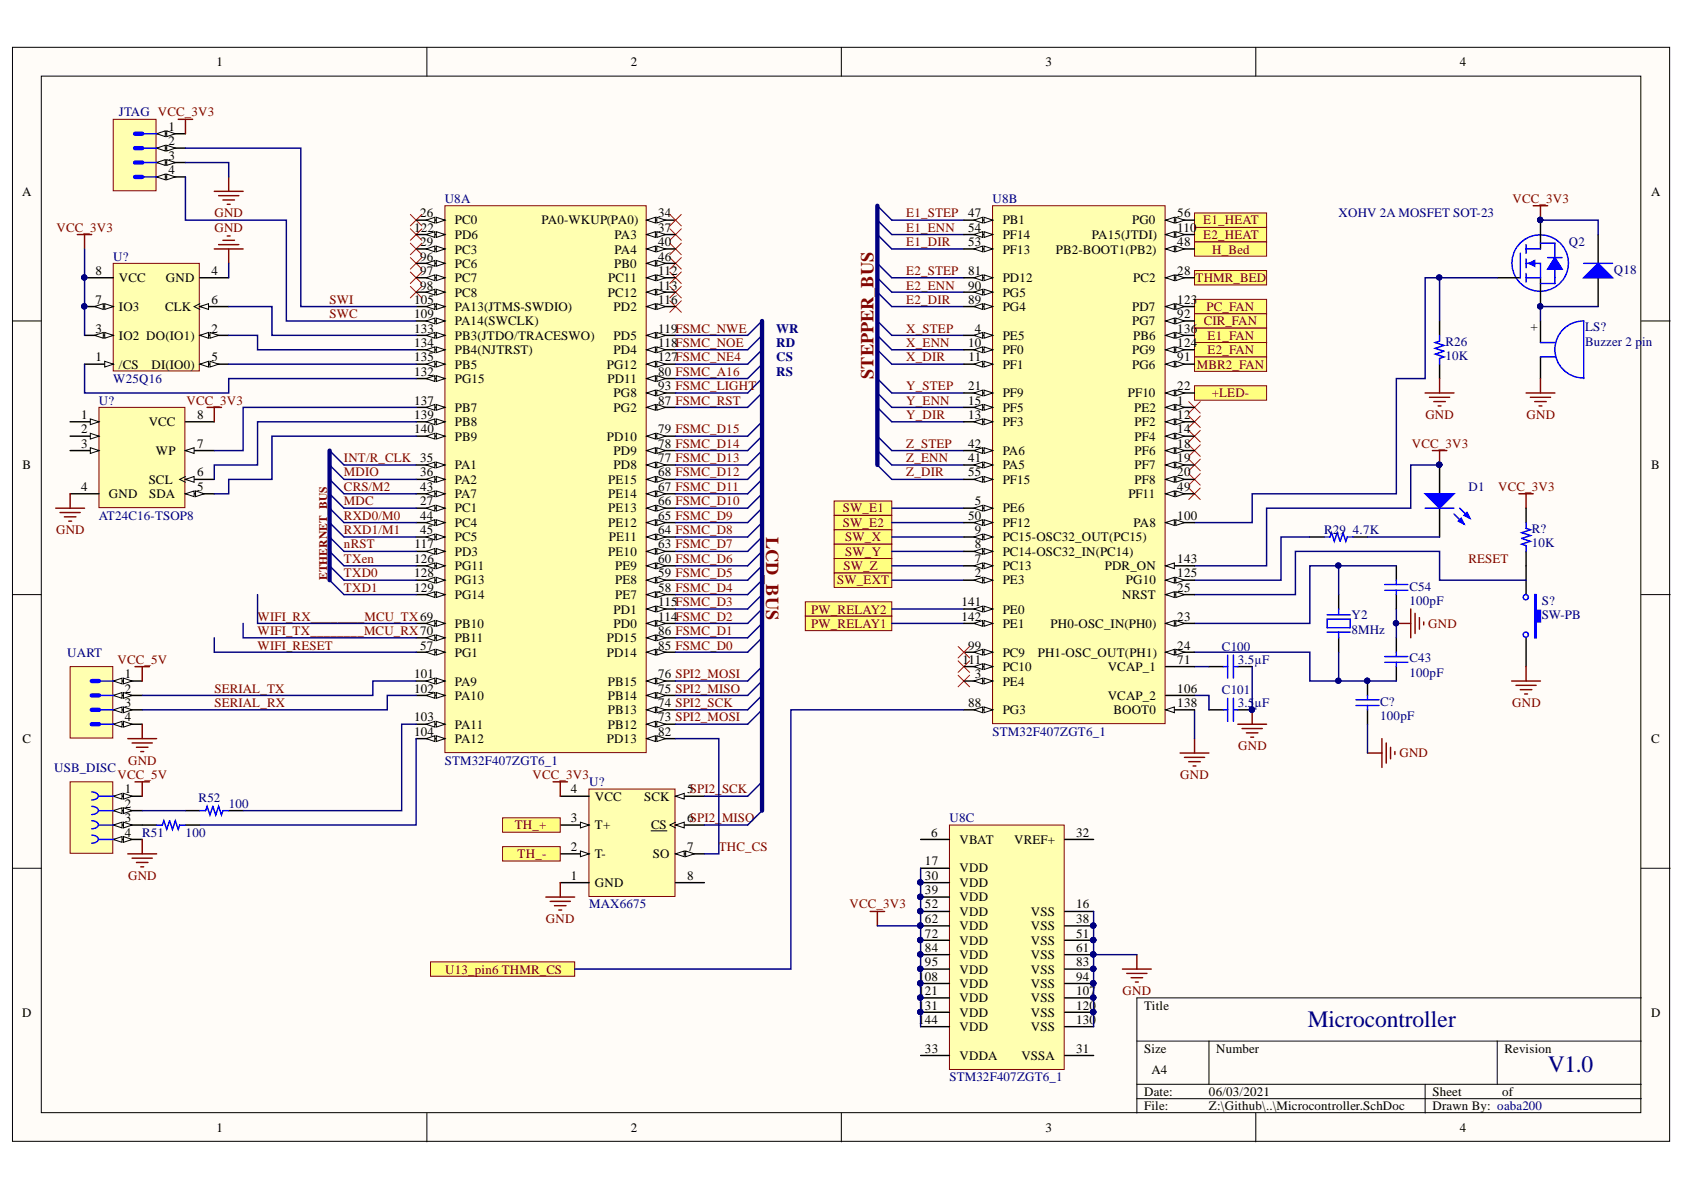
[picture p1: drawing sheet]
<svg xmlns="http://www.w3.org/2000/svg" width="297mm" height="210mm" viewBox="0 0 297 210" stroke-linecap="round" stroke-linejoin="round" font-family="sans-serif">
<defs><g id="words">
<g font-size="4.1" fill="#000080">
<text x="230.7" y="181.2">Microcontroller</text>
<text x="273" y="189.1">V1.0</text>
</g>
<g font-size="3.2" fill="#800000">
<text x="154.1" y="66.8" transform="rotate(-90 154.1 66.8)">STEPPER_BUS</text>
<text x="135.1" y="94.7" transform="rotate(90 135.1 94.7)">LCD_BUS</text>
</g>
<g font-size="2.3">
<text x="38.2" y="11.7">1</text>
<text x="111.3" y="11.7">2</text>
<text x="184.4" y="11.7">3</text>
<text x="257.5" y="11.7">4</text>
<text x="29.7" y="23.1">1</text>
<text x="29.7" y="25.6">2</text>
<text x="29.7" y="28.2">3</text>
<text x="3.9" y="34.5">A</text>
<text x="29.7" y="30.7">4</text>
<text x="291.3" y="34.5">A</text>
<text x="73" y="40.8">122</text>
<text x="74.1" y="38.3">26</text>
<text x="80.2" y="39.6">PC0</text>
<text x="95.5" y="39.6">PA0-WKUP(PA0)</text>
<text x="116.1" y="38.3">34</text>
<text x="116.1" y="40.8">37</text>
<text x="170.8" y="40.8">54</text>
<text x="170.8" y="38.3">47</text>
<text x="176.9" y="39.6">PB1</text>
<text x="199.7" y="39.6">PG0</text>
<text x="207.7" y="38.3">56</text>
<text x="207.7" y="40.8">110</text>
<text x="74.1" y="43.5">29</text>
<text x="74.1" y="46">96</text>
<text x="80.2" y="44.7">PC3</text>
<text x="80.2" y="47.3">PC6</text>
<text x="80.2" y="42.1">PD6</text>
<text x="108.3" y="47.3">PB0</text>
<text x="108.4" y="42.1">PA3</text>
<text x="108.4" y="44.7">PA4</text>
<text x="116.1" y="43.5">40</text>
<text x="116.1" y="46">46</text>
<text x="170.8" y="43.5">53</text>
<text x="176.9" y="44.7">PF13</text>
<text x="176.9" y="42.1">PF14</text>
<text x="186.3" y="44.7">PB2-BOOT1(PB2)</text>
<text x="192.6" y="42.1">PA15(JTDI)</text>
<text x="207.7" y="43.5">48</text>
<text x="16.8" y="48.5">8</text>
<text x="16.8" y="53.6">7</text>
<text x="21" y="49.8">VCC</text>
<text x="29.3" y="49.8">GND</text>
<text x="37.3" y="53.6">6</text>
<text x="37.3" y="48.5">4</text>
<text x="73" y="53.6">105</text>
<text x="74.1" y="48.5">97</text>
<text x="74.1" y="51.1">98</text>
<text x="80.2" y="49.8">PC7</text>
<text x="80.2" y="52.3">PC8</text>
<text x="107.2" y="52.3">PC12</text>
<text x="107.3" y="49.8">PC11</text>
<text x="116.1" y="48.5">112</text>
<text x="116.1" y="51.1">113</text>
<text x="116.1" y="53.6">116</text>
<text x="170.8" y="53.6">89</text>
<text x="170.8" y="51.1">90</text>
<text x="170.8" y="48.5">81</text>
<text x="176.9" y="52.3">PG5</text>
<text x="176.9" y="49.8">PD12</text>
<text x="199.9" y="49.8">PC2</text>
<text x="207.7" y="53.6">123</text>
<text x="207.7" y="48.5">28</text>
<text x="16.8" y="58.7">3</text>
<text x="21" y="54.9">IO3</text>
<text x="21" y="59.9">IO2 DO(IO1)</text>
<text x="29.1" y="54.9">CLK</text>
<text x="37.3" y="58.7">2</text>
<text x="73" y="58.7">133</text>
<text x="73" y="56.1">109</text>
<text x="80.2" y="54.9">PA13(JTMS-SWDIO)</text>
<text x="80.2" y="59.9">PB3(JTDO/TRACESWO)</text>
<text x="80.2" y="57.4">PA14(SWCLK)</text>
<text x="108.2" y="54.9">PD2</text>
<text x="108.2" y="59.9">PD5</text>
<text x="116.1" y="58.7">119FSMC_NWE</text>
<text x="172" y="58.7">4</text>
<text x="176.9" y="54.9">PG4</text>
<text x="176.9" y="59.9">PE5</text>
<text x="199.7" y="57.4">PG7</text>
<text x="199.7" y="54.9">PD7</text>
<text x="199.9" y="59.9">PB6</text>
<text x="207.7" y="56.1">92</text>
<text x="207.7" y="58.7">136</text>
<text x="271.2" y="58.4" transform="rotate(-90 271.2 58.4)">+</text>
<text x="16.8" y="63.8">1</text>
<text x="21" y="65">/CS</text>
<text x="26.7" y="65">DI(IO0)</text>
<text x="37.3" y="63.8">5</text>
<text x="73" y="61.2">134</text>
<text x="73" y="63.8">135</text>
<text x="80.2" y="62.5">PB4(NJTRST)</text>
<text x="80.2" y="65">PB5</text>
<text x="107" y="65">PG12</text>
<text x="108.2" y="62.5">PD4</text>
<text x="116.1" y="61.2">118FSMC_NOE</text>
<text x="116.1" y="63.8">127FSMC_NE4</text>
<text x="170.8" y="61.2">10</text>
<text x="170.9" y="63.8">11</text>
<text x="176.9" y="62.5">PF0</text>
<text x="176.9" y="65">PF1</text>
<text x="199.7" y="65">PG6</text>
<text x="199.7" y="62.5">PG9</text>
<text x="207.7" y="63.8">91</text>
<text x="207.7" y="61.2">124</text>
<text x="73" y="71.4">137</text>
<text x="73" y="66.3">132</text>
<text x="80.2" y="67.6">PG15</text>
<text x="107.1" y="67.6">PD11</text>
<text x="108.2" y="70.1">PG8</text>
<text x="116.1" y="66.3">80 FSMC_A16</text>
<text x="116.1" y="71.4">87 FSMC_RST</text>
<text x="116.1" y="68.8">93 FSMC_LIGHT</text>
<text x="170.8" y="71.4">15</text>
<text x="170.8" y="68.8">21</text>
<text x="176.9" y="70.1">PF9</text>
<text x="198.9" y="70.1">PF10</text>
<text x="207.7" y="71.4">1</text>
<text x="207.7" y="68.8">22</text>
<text x="14.3" y="73.9">1</text>
<text x="14.3" y="76.4">2</text>
<text x="26.2" y="75.2">VCC</text>
<text x="34.8" y="73.9">8</text>
<text x="73" y="73.9">139</text>
<text x="73" y="76.4">140</text>
<text x="80.2" y="72.6">PB7</text>
<text x="80.2" y="75.2">PB8</text>
<text x="80.2" y="77.7">PB9</text>
<text x="107" y="77.7">PD10</text>
<text x="108.2" y="72.6">PG2</text>
<text x="116.1" y="76.4">79 FSMC_D15</text>
<text x="170.8" y="73.9">13</text>
<text x="176.9" y="75.2">PF3</text>
<text x="176.9" y="72.6">PF5</text>
<text x="200" y="72.6">PE2</text>
<text x="200.1" y="75.2">PF2</text>
<text x="200.1" y="77.7">PF4</text>
<text x="207.7" y="73.9">12</text>
<text x="207.7" y="76.4">14</text>
<text x="4" y="82.8">B</text>
<text x="14.3" y="79">3</text>
<text x="27.5" y="80.2">WP</text>
<text x="34.8" y="79">7</text>
<text x="80.2" y="82.8">PA1</text>
<text x="108.2" y="82.8">PD8</text>
<text x="108.2" y="80.2">PD9</text>
<text x="116.1" y="81.5">77 FSMC_D13</text>
<text x="116.1" y="79">78 FSMC_D14</text>
<text x="170.8" y="81.5">41</text>
<text x="170.8" y="79">42</text>
<text x="176.9" y="82.8">PA5</text>
<text x="176.9" y="80.2">PA6</text>
<text x="200.1" y="80.2">PF6</text>
<text x="200.1" y="82.8">PF7</text>
<text x="207.7" y="79">18</text>
<text x="207.7" y="81.5">19</text>
<text x="291.3" y="82.8">B</text>
<text x="14.3" y="86.6">4</text>
<text x="19.2" y="87.9">GND</text>
<text x="26.2" y="85.3">SCL</text>
<text x="26.3" y="87.9">SDA</text>
<text x="34.8" y="86.6">5</text>
<text x="34.8" y="84">6</text>
<text x="74.1" y="84">36</text>
<text x="74.1" y="86.6">43</text>
<text x="74.1" y="89.1">27</text>
<text x="80.2" y="85.3">PA2</text>
<text x="80.2" y="87.9">PA7</text>
<text x="107.3" y="87.9">PE14</text>
<text x="107.3" y="85.3">PE15</text>
<text x="116.1" y="89.1">66 FSMC_D10</text>
<text x="116.1" y="86.6">67 FSMC_D11</text>
<text x="116.1" y="84">68 FSMC_D12</text>
<text x="170.8" y="84">55</text>
<text x="172" y="89.1">5</text>
<text x="176.9" y="85.3">PF15</text>
<text x="199" y="87.9">PF11</text>
<text x="200.1" y="85.3">PF8</text>
<text x="207.7" y="84">20</text>
<text x="207.7" y="86.6">49</text>
<text x="74.1" y="91.7">44</text>
<text x="74.1" y="94.2">45</text>
<text x="80.2" y="90.4">PC1</text>
<text x="80.2" y="92.9">PC4</text>
<text x="80.2" y="95.5">PC5</text>
<text x="107.3" y="92.9">PE12</text>
<text x="107.3" y="90.4">PE13</text>
<text x="107.4" y="95.5">PE11</text>
<text x="116.1" y="94.2">64 FSMC_D8</text>
<text x="116.1" y="91.7">65 FSMC_D9</text>
<text x="170.8" y="91.7">50</text>
<text x="172" y="94.2">9</text>
<text x="176.9" y="90.4">PE6</text>
<text x="176.9" y="92.9">PF12</text>
<text x="176.9" y="95.5">PC15-OSC32_OUT(PC15)</text>
<text x="200" y="92.9">PA8</text>
<text x="207.7" y="91.7">100</text>
<text x="73" y="101.8">128</text>
<text x="73" y="99.3">126</text>
<text x="73.1" y="96.7">117</text>
<text x="80.2" y="98">PD3</text>
<text x="80.2" y="100.5">PG11</text>
<text x="107.3" y="98">PE10</text>
<text x="108.5" y="100.5">PE9</text>
<text x="116.1" y="101.8">59 FSMC_D5</text>
<text x="116.1" y="99.3">60 FSMC_D6</text>
<text x="116.1" y="96.7">63 FSMC_D7</text>
<text x="172" y="101.8">2</text>
<text x="172" y="99.3">7</text>
<text x="172" y="96.7">8</text>
<text x="176.9" y="100.5">PC13</text>
<text x="176.9" y="98">PC14-OSC32_IN(PC14)</text>
<text x="194.9" y="100.5">PDR_ON</text>
<text x="207.7" y="99.3">143</text>
<text x="207.7" y="101.8">125</text>
<text x="73" y="104.4">129</text>
<text x="80.2" y="103.1">PG13</text>
<text x="80.2" y="105.7">PG14</text>
<text x="108.5" y="103.1">PE8</text>
<text x="108.5" y="105.7">PE7</text>
<text x="116.1" y="107">115FSMC_D3</text>
<text x="116.1" y="104.4">58 FSMC_D4</text>
<text x="169.6" y="107">141</text>
<text x="176.9" y="103.1">PE3</text>
<text x="197.9" y="105.7">NRST</text>
<text x="198.6" y="103.1">PG10</text>
<text x="207.7" y="104.4">25</text>
<text x="80.2" y="110.8">PB10</text>
<text x="80.2" y="113.3">PB11</text>
<text x="107" y="113.3">PD15</text>
<text x="108.2" y="110.8">PD0</text>
<text x="108.2" y="108.2">PD1</text>
<text x="116.1" y="112">86 FSMC_D1</text>
<text x="116.1" y="109.5">114FSMC_D2</text>
<text x="169.6" y="109.5">142</text>
<text x="176.9" y="108.2">PE0</text>
<text x="176.9" y="110.8">PE1</text>
<text x="185.3" y="110.8">PH0-OSC_IN(PH0)</text>
<text x="207.7" y="109.5">23</text>
<text x="22" y="119.6">1</text>
<text x="73" y="119.6">101</text>
<text x="74.1" y="114.6">57</text>
<text x="80.2" y="115.8">PG1</text>
<text x="107" y="115.8">PD14</text>
<text x="116.1" y="119.6">76 SPI2_MOSI</text>
<text x="116.1" y="114.6">85 FSMC_D0</text>
<text x="169.8" y="117.1">111</text>
<text x="170.8" y="114.6">99</text>
<text x="172" y="119.6">3</text>
<text x="176.9" y="118.4">PC10</text>
<text x="176.9" y="115.8">PC9</text>
<text x="183" y="115.8">PH1-OSC_OUT(PH1)</text>
<text x="195.4" y="118.4">VCAP_1</text>
<text x="207.7" y="114.6">24</text>
<text x="207.7" y="117.1">71</text>
<text x="22" y="122.2">2</text>
<text x="22" y="124.7">3</text>
<text x="73" y="122.2">102</text>
<text x="80.2" y="120.9">PA9</text>
<text x="80.2" y="123.5">PA10</text>
<text x="107.2" y="126">PB13</text>
<text x="107.2" y="123.5">PB14</text>
<text x="107.2" y="120.9">PB15</text>
<text x="116.1" y="124.7">74 SPI2_SCK</text>
<text x="116.1" y="122.2">75 SPI2_MISO</text>
<text x="170.8" y="124.7">88</text>
<text x="176.9" y="126">PG3</text>
<text x="176.9" y="120.9">PE4</text>
<text x="195.4" y="123.5">VCAP_2</text>
<text x="196.4" y="126">BOOT0</text>
<text x="207.7" y="122.2">106</text>
<text x="207.7" y="124.7">138</text>
<text x="4" y="131.1">C</text>
<text x="22" y="127.3">4</text>
<text x="73" y="127.3">103</text>
<text x="73" y="129.8">104</text>
<text x="80.2" y="128.5">PA11</text>
<text x="80.2" y="131.1">PA12</text>
<text x="107" y="131.1">PD13</text>
<text x="107.2" y="128.5">PB12</text>
<text x="116.1" y="127.3">73 SPI2_MOSI</text>
<text x="116.1" y="129.8">82</text>
<text x="291.3" y="131.1">C</text>
<text x="22" y="139.9">1</text>
<text x="22" y="142.5">2</text>
<text x="100.7" y="139.9">4</text>
<text x="104.9" y="141.2">VCC</text>
<text x="113.6" y="141.2">SCK</text>
<text x="121.2" y="139.9">5SPI2_</text>
<text x="22" y="145">3</text>
<text x="22" y="147.6">4</text>
<text x="100.7" y="145">3</text>
<text x="104.9" y="146.3">T+</text>
<text x="114.8" y="146.3">CS</text>
<text x="121.2" y="145">6SPI2_</text>
<text x="164.3" y="147.6">6</text>
<text x="169.2" y="148.8">VBAT</text>
<text x="178.9" y="148.8">VREF+</text>
<text x="189.8" y="147.6">32</text>
<text x="100.7" y="155.2">1</text>
<text x="100.7" y="150.1">2</text>
<text x="104.9" y="151.4">T-</text>
<text x="115.2" y="151.4">SO</text>
<text x="121.2" y="155.2">8</text>
<text x="121.2" y="150.1">7</text>
<text x="163.2" y="152.6">17</text>
<text x="163.2" y="155.2">30</text>
<text x="169.2" y="153.9">VDD</text>
<text x="104.9" y="156.4">GND</text>
<text x="163.2" y="157.7">39</text>
<text x="163.2" y="160.2">52</text>
<text x="169.2" y="156.4">VDD</text>
<text x="169.2" y="159">VDD</text>
<text x="169.2" y="161.5">VDD</text>
<text x="181.9" y="161.5">VSS</text>
<text x="189.8" y="160.2">16</text>
<text x="163.2" y="162.8">62</text>
<text x="163.2" y="165.4">72</text>
<text x="163.2" y="167.9">84</text>
<text x="169.2" y="164.1">VDD</text>
<text x="169.2" y="166.7">VDD</text>
<text x="181.9" y="164.1">VSS</text>
<text x="181.9" y="166.7">VSS</text>
<text x="189.8" y="162.8">38</text>
<text x="189.8" y="165.4">51</text>
<text x="189.8" y="167.9">61</text>
<text x="162" y="173">108</text>
<text x="163.2" y="170.5">95</text>
<text x="169.2" y="169.2">VDD</text>
<text x="169.2" y="171.7">VDD</text>
<text x="181.9" y="169.2">VSS</text>
<text x="181.9" y="171.7">VSS</text>
<text x="189.8" y="170.5">83</text>
<text x="189.8" y="173">94</text>
<text x="3.9" y="179.3">D</text>
<text x="162" y="175.5">121</text>
<text x="162" y="178.1">131</text>
<text x="169.2" y="174.3">VDD</text>
<text x="169.2" y="176.8">VDD</text>
<text x="169.2" y="179.3">VDD</text>
<text x="181.9" y="174.3">VSS</text>
<text x="181.9" y="176.8">VSS</text>
<text x="181.9" y="179.3">VSS</text>
<text x="189.8" y="175.5">107</text>
<text x="189.8" y="178.1">120</text>
<text x="201.8" y="178.1">Title</text>
<text x="291.3" y="179.3">D</text>
<text x="162" y="180.6">144</text>
<text x="163.2" y="185.7">33</text>
<text x="169.2" y="181.9">VDD</text>
<text x="181.9" y="181.9">VSS</text>
<text x="189.8" y="185.7">31</text>
<text x="189.8" y="180.6">130</text>
<text x="201.8" y="185.7">Size</text>
<text x="214.5" y="185.7">Number</text>
<text x="265.4" y="185.7">Revision</text>
<text x="169.2" y="187">VDDA</text>
<text x="180.2" y="187">VSSA</text>
<text x="203.1" y="189.5">A4</text>
<text x="201.8" y="193.3">Date:</text>
<text x="201.8" y="195.8">File:</text>
<text x="213.2" y="193.3">06/03/2021</text>
<text x="213.2" y="195.8">Z:\Github\..\Microcontroller.SchDoc</text>
<text x="252.7" y="193.3">Sheet</text>
<text x="252.7" y="195.8">Drawn By: oaba200</text>
<text x="265" y="193.3">of</text>
<text x="38.2" y="199.6">1</text>
<text x="111.3" y="199.6">2</text>
<text x="184.4" y="199.6">3</text>
<text x="257.5" y="199.6">4</text>
</g>
<g font-size="2.3" fill="#000080">
<text x="21" y="20.5">JTAG VCC_3V3</text>
<text x="78.4" y="35.8">U8A</text>
<text x="175.1" y="35.8">U8B</text>
<text x="236.1" y="38.3">XOHV 2A MOSFET SOT-23</text>
<text x="20" y="46">U?</text>
<text x="276.7" y="43.5">Q2</text>
<text x="284.7" y="48.3">Q18</text>
<text x="136.9" y="58.7">WR</text>
<text x="279.6" y="58.4">LS?</text>
<text x="136.9" y="61.2">RD</text>
<text x="136.9" y="63.8">CS</text>
<text x="255" y="61">R26</text>
<text x="255" y="63.5">10K</text>
<text x="279.6" y="61">Buzzer 2 p</text>
<text x="289.7" y="61">in</text>
<text x="17.4" y="71.4">U?</text>
<text x="20" y="67.6">W25Q16</text>
<text x="136.9" y="66.3">RS</text>
<text x="259" y="86.6">D1</text>
<text x="17.4" y="91.7">AT24C16-TSOP8</text>
<text x="233.6" y="94.2">R29</text>
<text x="238.6" y="94.2">4.7K</text>
<text x="270.2" y="93.9">R?</text>
<text x="270.2" y="96.5">10K</text>
<text x="248.6" y="106.7">100pF</text>
<text x="248.6" y="104.2">C54</text>
<text x="272" y="106.7">S?</text>
<text x="238.4" y="109.2">Y2</text>
<text x="238.4" y="111.8">8MHz</text>
<text x="272" y="109.2">SW-PB</text>
<text x="11.8" y="115.8">UART</text>
<text x="215.5" y="114.8">C100</text>
<text x="218.3" y="117.1">3.5µF</text>
<text x="248.6" y="119.4">100pF</text>
<text x="248.6" y="116.9">C43</text>
<text x="215.5" y="122.4">C101</text>
<text x="218.3" y="124.7">3.5</text>
<text x="221.3" y="124.7">µF</text>
<text x="243.5" y="124.5">C?</text>
<text x="175.1" y="129.8">STM32F407ZGT6_1</text>
<text x="243.5" y="127">100pF</text>
<text x="9.6" y="136.1">USB_DISC</text>
<text x="78.4" y="134.9">STM32F407ZGT6_1</text>
<text x="35" y="141.5">R52</text>
<text x="40.4" y="142.5">100</text>
<text x="103.9" y="138.7">U?</text>
<text x="25" y="147.6">R51</text>
<text x="32.7" y="147.6">100</text>
<text x="167.5" y="145">U8C</text>
<text x="103.9" y="160.2">MAX6675</text>
<text x="167.5" y="190.8">STM32F407ZGT6_1</text>
</g>
<g font-size="2.3" fill="#800000">
<text x="266.8" y="35.8">VCC_3V3</text>
<text x="10" y="40.8">VCC_3V3</text>
<text x="37.8" y="40.8">GND</text>
<text x="37.8" y="38.3">GND</text>
<text x="159.9" y="38.3">E1_STEP</text>
<text x="159.9" y="40.8">E1_ENN</text>
<text x="212.2" y="39.6">E1_HEAT</text>
<text x="159.9" y="43.5">E1_DIR</text>
<text x="212.2" y="42.1">E2_HEAT</text>
<text x="213.8" y="44.7">H_Bed</text>
<text x="58.1" y="53.6">SWI</text>
<text x="159.9" y="48.5">E2_STEP</text>
<text x="159.9" y="51.1">E2_ENN</text>
<text x="159.9" y="53.6">E2_DIR</text>
<text x="210.9" y="49.8">THMR_BED</text>
<text x="58.1" y="56.1">SWC</text>
<text x="159.9" y="58.7">X_STEP</text>
<text x="212.3" y="57.4">CIR_FAN</text>
<text x="212.8" y="54.9">PC_FAN</text>
<text x="213" y="59.9">E1_FAN</text>
<text x="159.9" y="61.2">X_ENN</text>
<text x="159.9" y="63.8">X_DIR</text>
<text x="211.1" y="65">MBR2_FAN</text>
<text x="213" y="62.5">E2_FAN</text>
<text x="32.9" y="71.4">VCC_3V3</text>
<text x="159.9" y="68.8">Y_STEP</text>
<text x="159.9" y="71.4">Y_ENN</text>
<text x="213.8" y="70.1">+LED-</text>
<text x="159.9" y="73.9">Y_DIR</text>
<text x="251.4" y="73.9">GND</text>
<text x="269.3" y="73.9">GND</text>
<text x="60.7" y="81.5">INT/R_CLK 35</text>
<text x="159.9" y="79">Z_STEP</text>
<text x="159.9" y="81.5">Z_ENN</text>
<text x="249" y="79">VCC_3V3</text>
<text x="60.7" y="84">MDIO</text>
<text x="60.7" y="86.6">CRS/M2</text>
<text x="60.7" y="89.1">MDC</text>
<text x="159.9" y="84">Z_DIR</text>
<text x="264.3" y="86.6">VCC_3V3</text>
<text x="9.9" y="94.2">GND</text>
<text x="60.7" y="91.7">RXD0/M0</text>
<text x="60.7" y="94.2">RXD1/M1</text>
<text x="148.7" y="90.4">SW_E1</text>
<text x="148.7" y="92.9">SW_E2</text>
<text x="149.1" y="95.5">SW_X</text>
<text x="60.7" y="96.7">nRST</text>
<text x="60.7" y="99.3">TXen</text>
<text x="60.7" y="101.8">TXD0</text>
<text x="148.8" y="100.5">SW_Z</text>
<text x="149.1" y="98">SW_Y</text>
<text x="259" y="99.3">RESET</text>
<text x="60.7" y="104.4">TXD1</text>
<text x="147.7" y="103.1">SW_EXT</text>
<text x="45.4" y="109.5">WIFI_RX________MCU_TX69</text>
<text x="45.4" y="112">WIFI_TX________MCU_RX70</text>
<text x="143.1" y="108.2">PW_RELAY2</text>
<text x="143.1" y="110.8">PW_RELAY1</text>
<text x="251.9" y="110.8">GND</text>
<text x="20.7" y="117.1">VCC_5V</text>
<text x="45.4" y="114.6">WIFI_RESET</text>
<text x="37.8" y="122.2">SERIAL_TX</text>
<text x="37.8" y="124.7">SERIAL_RX</text>
<text x="266.7" y="124.7">GND</text>
<text x="20.7" y="137.4">VCC_5V</text>
<text x="22.6" y="134.9">GND</text>
<text x="93.9" y="137.4">VCC_3V3</text>
<text x="208.2" y="137.4">GND</text>
<text x="218.4" y="132.3">GND</text>
<text x="246.8" y="133.6">GND</text>
<text x="127.4" y="139.9">SCK</text>
<text x="90.8" y="146.3">TH_+</text>
<text x="127.4" y="145">MISO</text>
<text x="22.6" y="155.2">GND</text>
<text x="91.3" y="151.4">TH_-</text>
<text x="126.8" y="150.1">THC_CS</text>
<text x="149.9" y="160.2">VCC_3V3</text>
<text x="96.3" y="162.8">GND</text>
<text x="78.5" y="171.7">U13_pin6 THMR_CS</text>
<text x="198" y="175.5">GND</text>
</g>
<text font-size="2" fill="#800000" x="57.7" y="102.3" transform="rotate(-90 57.7 102.3)">ETHERNET_BUS</text>
</g></defs>
<g fill="#fffcf8" stroke="#000" stroke-width=".18">
<path d="M2.2 8.3h292.3v193h-292.3z"/>
<path d="M7.3 13.4h282.1v182.9h-282.1z"/>
</g>
<g fill="none" stroke="#000" stroke-width=".18">
<path d="M75.3 8.3v5.1M148.4 8.3v5.1M221.5 8.3v5.1M2.2 56.6h5.1M289.5 56.6h5.1M2.2 104.9h5.1M289.5 104.9h5.1M2.2 153.2h5.1M289.5 153.2h5.1M289.5 176h-89v20.3M75.3 196.3v5.1M148.4 196.3v5.1"/>
<path d="M200.5 183.6h89M200.5 191.3h89M200.5 193.8h89M213.2 183.6v7.7M221.5 196.3v5.1M251.4 191.3v5M264.1 183.6v7.7"/>
</g>
<g fill="none" stroke="#000080" stroke-width=".25">
<path d="M134.4 82l-2.5 2.6M134.4 84.6l-2.5 2.5M134.4 87.1l-2.5 2.5M134.4 89.6l-2.5 2.6M134.4 92.2l-2.5 2.5M134.4 94.7l-2.5 2.6M134.4 102.3l-2.5 2.6M134.4 104.9l-2.5 2.5M134.4 107.4l-2.5 2.6M134.4 110l-2.5 2.5M134.4 112.5l-2.5 2.5M134.4 117.6l-2.5 2.5"/>
<path d="M134.4 120.1l-2.5 2.6M134.4 122.7l-2.5 2.5M134.4 125.2l-2.5 2.5"/>
</g>
<path d="M167.5 145.5h20.2v43.1h-20.2z" fill="#ffffb0" stroke="#800000" stroke-width=".18"/>
<g fill="none" stroke="#000" stroke-width=".25">
<path d="M162.4 148.1h5.1M162.4 153.2h5.1M162.4 155.7h5.1M162.4 158.2h5.1M187.8 148.1h5.1M162.4 160.8h5.1M162.4 163.3h5.1M162.4 165.9h5.1M162.4 168.4h5.1M162.4 170.9h5.1M162.4 173.5h5.1M162.4 176h5.1"/>
<path d="M162.4 178.6h5.1M187.8 160.8h5.1M187.8 163.3h5.1M187.8 165.9h5.1M187.8 168.4h5.1M187.8 170.9h5.1M187.8 173.5h5.1M187.8 176h5.1M187.8 178.6h5.1M162.4 186.2h5.1M162.4 181.1h5.1M187.8 186.2h5.1"/>
<path d="M187.8 181.1h5.1"/>
</g>
<g fill="#000080" stroke="#000080" stroke-width=".18">
<circle cx="162.3" cy="155.6" r=".46"/>
<circle cx="192.8" cy="163.3" r=".46"/>
<circle cx="162.3" cy="158.2" r=".47"/>
<circle cx="192.8" cy="165.8" r=".47"/>
<circle cx="162.3" cy="160.7" r=".46"/>
<circle cx="192.8" cy="168.3" r=".46"/>
<circle cx="162.3" cy="163.3" r=".46"/>
<circle cx="162.3" cy="165.8" r=".47"/>
<circle cx="192.8" cy="170.9" r=".46"/>
<circle cx="162.3" cy="168.3" r=".46"/>
<circle cx="192.8" cy="173.4" r=".47"/>
<circle cx="162.3" cy="170.9" r=".46"/>
<circle cx="192.8" cy="176" r=".46"/>
<circle cx="162.3" cy="173.4" r=".47"/>
<circle cx="192.8" cy="178.5" r=".46"/>
<circle cx="162.3" cy="176" r=".46"/>
<circle cx="162.3" cy="178.5" r=".46"/>
</g>
<path d="M134.4 59.2l-2.5 2.5M134.4 56.6l-2.5 2.6M134.4 79.5l-2.5 2.5M134.4 76.9l-2.5 2.6M134.4 74.4l-2.5 2.5M134.4 69.3l-2.5 2.6M134.4 66.8l-2.5 2.5M134.4 64.2l-2.5 2.6M134.4 61.7l-2.5 2.5M134.4 99.8l-2.5 2.5M134.4 97.3l-2.5 2.5" fill="none" stroke="#000080" stroke-width=".25"/>
<path d="M103.9 139.2h15.2v18.9h-15.2z" fill="#ffffb0" stroke="#800000" stroke-width=".18"/>
<path d="M98.8 155.7h5.1M119.2 145.5h5" fill="none" stroke="#000" stroke-width=".25"/>
<path d="M119.2 145l-1.1 .5 1.1 .5" fill="none" stroke="#000" stroke-width=".18"/>
<path d="M119.2 145.5l1.5-.5v1z" fill="#fffcf8"/>
<path d="M114.8 146.6h2.8M119.2 145.5l1.5-.5v1z" fill="none" stroke="#000" stroke-width=".18"/>
<path d="M119.2 140.4h5" fill="none" stroke="#000" stroke-width=".25"/>
<path d="M119.2 140.4l1.5-.5v1.1z" fill="#fffcf8"/>
<path d="M119.2 140.4l1.5-.5v1.1z" fill="none" stroke="#000" stroke-width=".18"/>
<path d="M98.8 150.6h5.1" fill="none" stroke="#000" stroke-width=".25"/>
<path d="M102.4 150.1l1.5 .5-1.5 .5z" fill="#fffcf8"/>
<path d="M102.4 150.1l1.5 .5-1.5 .5z" fill="none" stroke="#000" stroke-width=".18"/>
<path d="M119.2 155.7h5M119.2 150.6h5" fill="none" stroke="#000" stroke-width=".25"/>
<path d="M119.2 150.6l1.5-.5v1z" fill="#fffcf8"/>
<path d="M119.2 150.6l1.5-.5v1z" fill="none" stroke="#000" stroke-width=".18"/>
<path d="M120.9 150.1l1.6 .5-1.6 .5z" fill="#fffcf8"/>
<path d="M120.9 150.1l1.6 .5-1.6 .5z" fill="none" stroke="#000" stroke-width=".18"/>
<path d="M98.8 145.5h5.1" fill="none" stroke="#000" stroke-width=".25"/>
<path d="M102.4 145l1.5 .5-1.5 .5z" fill="#fffcf8"/>
<path d="M102.4 145l1.5 .5-1.5 .5z" fill="none" stroke="#000" stroke-width=".18"/>
<path d="M98.8 140.4h5.1" fill="none" stroke="#000" stroke-width=".25"/>
<g fill="#ffff80" stroke="#800000" stroke-width=".18">
<path d="M88.7 149.3h10.1v2.6h-10.1z" fill-rule="evenodd"/>
<path d="M88.7 144.3h10.1v2.5h-10.1z" fill-rule="evenodd"/>
</g>
<path d="M97.6 137.9h2.5M98.8 137.9v2.5M96.3 158.2h5.1M97 159h3.6M97.8 159.8h2M98.8 155.7v2.5M98.6 160.5h.5" fill="none" stroke="#800000" stroke-width=".25"/>
<g fill="none" stroke="#000080" stroke-width=".25">
<path d="M154.8 36.3l2.5 2.5M154.8 38.8l2.5 2.6M154.8 41.4l2.5 2.5M154.8 46.5l2.5 2.5M154.8 49l2.5 2.5M154.8 51.5l2.5 2.6M154.8 56.6l2.5 2.6M154.8 59.2l2.5 2.5M154.8 61.7l2.5 2.5M154.8 66.8l2.5 2.5M154.8 69.3l2.5 2.6M154.8 71.9l2.5 2.5"/>
<path d="M154.8 76.9l2.5 2.6M154.8 79.5l2.5 2.5M154.8 82l2.5 2.6M134.4 137.9l-2.5 2.5M134.4 143l-2.5 2.5"/>
</g>
<g fill="#ffff80" stroke="#800000" stroke-width=".18">
<path d="M147.1 88.4h10.2v2.5h-10.2z" fill-rule="evenodd"/>
<path d="M147.1 90.9h10.2v2.6h-10.2z" fill-rule="evenodd"/>
<path d="M147.1 93.5h10.2v2.5h-10.2z" fill-rule="evenodd"/>
<path d="M147.1 96h10.2v2.5h-10.2z" fill-rule="evenodd"/>
<path d="M147.1 98.5h10.2v2.6h-10.2z" fill-rule="evenodd"/>
<path d="M147.1 101.1h10.2v2.5h-10.2z" fill-rule="evenodd"/>
<path d="M142 106.2h15.3v2.5h-15.3z" fill-rule="evenodd"/>
<path d="M142 108.7h15.3v2.5h-15.3z" fill-rule="evenodd"/>
</g>
<g fill="none" stroke="#800000" stroke-width=".25">
<path d="M246.3 110h2.5M248.8 107.4v5.1M249.6 108.2v3.5M250.4 108.9v2.1M251.1 109.7v.5M208.2 132.8h5M208.9 133.6h3.6M209.7 134.4h2M210.4 135.1h.6M210.7 130.3v2.5M218.3 127.7h5.1M219.1 128.5h3.5"/>
<path d="M219.9 129.3h2M220.6 130h.5M220.9 125.2v2.5M241.2 132.8h2.6M243.8 130.3v5.1M244.5 131v3.6M245.3 131.8v2M246 132.6v.5"/>
</g>
<g fill="none" stroke="#000" stroke-width=".25">
<path d="M246.3 99.8v2.5M269.2 99.8v5.1M213.2 117.6h2.6M218.3 117.6h2.6M236.1 104.9v2.5M236.1 112.5v2.5M246.3 104.9v2.5M246.3 112.5v2.5M246.3 117.6v2.5M269.2 112.5v5.1M213.2 125.2h2.6M218.3 125.2h2.6"/>
<path d="M241.2 120.1v2.6M241.2 125.2v2.5"/>
</g>
<g fill="none" stroke="#00f" stroke-width=".25">
<path d="M215.8 117.6h.7M216.5 115.6v4M217.6 115.6v4M217.6 117.6h.7M234.1 109.2h4.1v1.5h-4.1zM234.1 108.4h4.1M234.1 111.5h4.1M236.1 107.4v1M236.1 111.5v1M244.3 104.1h4M244.3 103.1h4M244.3 116.8h4"/>
<path d="M244.3 115.8h4M246.3 102.3v.8M246.3 104.1v.8M246.3 115v.8M246.3 116.8v.8M215.8 125.2h.7M216.5 123.2v4M217.6 123.2v4M217.6 125.2h.7M239.2 124.4h4M239.2 123.4h4M241.2 122.7v.7"/>
<path d="M241.2 124.4v.8"/>
</g>
<g fill="#000080" stroke="#000080" stroke-width=".18">
<circle cx="220.8" cy="125.2" r=".46"/>
<circle cx="246.2" cy="109.9" r=".47"/>
<circle cx="241.2" cy="120.1" r=".46"/>
</g>
<path d="M270.7 104.9h.3v2.8h.7v2h-.7v2.8h-.3z" fill-rule="evenodd" fill="#00f"/>
<g fill="none" stroke="#00f" stroke-width=".25">
<path d="M233.6 94.7h1l.3-.7 .5 1.5 .5-1.5 .5 1.5 .5-1.5 .5 1.5 .3-.8h1M269.2 92.2v1l.7 .3-1.5 .5 1.5 .5-1.5 .5 1.5 .5-1.5 .5 .8 .2v1.1M270.7 104.9h.3v2.8h.7v2h-.7v2.8h-.3z"/>
<circle cx="269.1" cy="105.3" r=".46"/>
<circle cx="269.1" cy="111.9" r=".46"/>
</g>
<path d="M267.9 87.1h2.6M269.2 87.1v2.5M269.2 117.6v2.5M266.6 120.1h5.1M267.4 120.9h3.6M268.2 121.6h2M268.9 122.4h.5" fill="none" stroke="#800000" stroke-width=".25"/>
<path d="M231 94.7h2.6M238.7 94.7h2.5M253.9 82v5.1M253.9 89.6v5.1M269.2 89.6v2.6M269.2 97.3v2.5" fill="none" stroke="#000" stroke-width=".25"/>
<circle cx="253.9" cy="82" r=".46" fill="#000080" stroke="#000080" stroke-width=".18"/>
<path d="M251.4 87.1h5.1l-2.6 2.5z" fill="#00f"/>
<path d="M251.4 87.1h5.1l-2.6 2.5zM256.5 90.7l1.7 1.7M257.5 89.6l1.8 1.8" fill="none" stroke="#00f" stroke-width=".25"/>
<path d="M257.2 91.9l.5-.5 .5 1z" fill="#00f"/>
<path d="M257.2 91.9l.5-.5 .5 1z" fill="none" stroke="#00f" stroke-width=".25"/>
<path d="M258.2 90.9l.6-.5 .5 1z" fill="#00f"/>
<path d="M268.2 44.7v4.3M269.2 46.5h2.5v2.5h-2.5M269.2 43.9h2.5M276.1 48.8a5 5 0 0 0-4.2-7.4 5 5 0 0 0-4.8 7 5 5 0 0 0 8.4 1.2l.5-.7M251.4 89.6h5.1M258.2 90.9l.6-.5 .5 1z" fill="none" stroke="#00f" stroke-width=".25"/>
<g fill="#000080" stroke="#000080" stroke-width=".18">
<circle cx="253.9" cy="82" r=".46"/>
<circle cx="271.7" cy="54" r=".46"/>
<circle cx="271.7" cy="38.8" r=".46"/>
</g>
<path d="M252.7 79.5h2.5M253.9 79.5v2.5" fill="none" stroke="#800000" stroke-width=".25"/>
<path d="M271.7 38.8v5.1M264.1 49h4.1M271.7 49v5.1" fill="none" stroke="#000" stroke-width=".25"/>
<path d="M269.7 46.5l1-.6v1.1z" fill="#00f"/>
<path d="M269.7 46.5l1-.6v1.1zM273 45.4h2.5M274.3 45.4l1.2 2.1h-2.5zM274.3 43.9v5.1" fill="none" stroke="#00f" stroke-width=".25"/>
<path d="M274.3 45.4l1.2 2.1h-2.5z" fill="#00f"/>
<path d="M274.3 45.4l1.2 2.1h-2.5z" fill="none" stroke="#00f" stroke-width=".18"/>
<path d="M253.9 59.2v1l-.7 .2 1.5 .5-1.5 .5 1.5 .5-1.5 .6 1.5 .5-.8 .2v1M269.2 43.1v1.6M269.2 45.7v1.5M269.2 48.2v1.6M271.7 42.9h2.6v1M274.3 49v1h-2.6M271.7 60.4h2.6M271.7 63h2.6M279.4 66.7a5 5 0 0 1-5.1-5.1 5 5 0 0 1 5.1-5v10.2" fill="none" stroke="#00f" stroke-width=".25"/>
<g fill="#000080" stroke="#000080" stroke-width=".18">
<circle cx="271.7" cy="54" r=".46"/>
<circle cx="271.7" cy="38.8" r=".46"/>
</g>
<path d="M270.5 36.3h2.5M271.7 36.3v2.5M251.4 69.3h5.1M252.1 70.1h3.6M252.9 70.8h2M253.7 71.6h.5M253.9 66.8v2.5M269.2 69.3h5.1M269.9 70.1h3.6M270.7 70.8h2M271.5 71.6h.5M271.7 66.8v2.5" fill="none" stroke="#800000" stroke-width=".25"/>
<path d="M253.9 56.6v2.6M271.7 56.6v3.8M281.9 41.4v5.1M281.9 49v5.1M253.9 64.2v2.6M271.7 63v3.8" fill="none" stroke="#000" stroke-width=".25"/>
<path d="M279.4 49l2.5-2.5 2.5 2.5z" fill="#00f"/>
<path d="M279.4 49l2.5-2.5 2.5 2.5zM279.4 46.5h5" fill="none" stroke="#00f" stroke-width=".25"/>
<g fill="#ffff80" stroke="#800000" stroke-width=".18">
<path d="M210.7 47.7h12.7v2.6h-12.7z" fill-rule="evenodd"/>
<path d="M210.7 42.6h12.7v2.6h-12.7z" fill-rule="evenodd"/>
<path d="M210.7 40.1h12.7v2.5h-12.7z" fill-rule="evenodd"/>
<path d="M210.7 37.6h12.7v2.5h-12.7z" fill-rule="evenodd"/>
<path d="M210.7 60.4h12.7v2.6h-12.7z" fill-rule="evenodd"/>
<path d="M210.7 63h12.7v2.5h-12.7z" fill-rule="evenodd"/>
<path d="M210.7 52.8h12.7v2.5h-12.7z" fill-rule="evenodd"/>
<path d="M210.7 55.3h12.7v2.6h-12.7z" fill-rule="evenodd"/>
<path d="M210.7 57.9h12.7v2.5h-12.7z" fill-rule="evenodd"/>
</g>
<path d="M58.1 87.1l2.6 2.5M58.1 89.6l2.6 2.6M58.1 92.2l2.6 2.5M58.1 94.7l2.6 2.6M58.1 97.3l2.6 2.5M58.1 99.8l2.6 2.5M58.1 102.3l2.6 2.6" fill="none" stroke="#000080" stroke-width=".25"/>
<path d="M17.5 71.9h15.1v17.6h-15.1z" fill="#ffffb0" stroke="#800000" stroke-width=".18"/>
<path d="M12.4 74.4h5.1" fill="none" stroke="#000" stroke-width=".25"/>
<path d="M15.9 73.9l1.6 .5-1.6 .5z" fill="#fffcf8"/>
<path d="M15.9 73.9l1.6 .5-1.6 .5z" fill="none" stroke="#000" stroke-width=".18"/>
<path d="M12.4 76.9h5.1" fill="none" stroke="#000" stroke-width=".25"/>
<path d="M15.9 76.4l1.6 .5-1.6 .5z" fill="#fffcf8"/>
<path d="M15.9 76.4l1.6 .5-1.6 .5z" fill="none" stroke="#000" stroke-width=".18"/>
<path d="M12.4 79.5h5.1" fill="none" stroke="#000" stroke-width=".25"/>
<path d="M15.9 79l1.6 .5-1.6 .5z" fill="#fffcf8"/>
<path d="M15.9 79l1.6 .5-1.6 .5z" fill="none" stroke="#000" stroke-width=".18"/>
<path d="M12.4 87.1h5.1M32.7 87.1h5.1" fill="none" stroke="#000" stroke-width=".25"/>
<path d="M32.7 87.1l1.5-.5v1z" fill="#fffcf8"/>
<path d="M32.7 87.1l1.5-.5v1z" fill="none" stroke="#000" stroke-width=".18"/>
<path d="M34.5 86.6l1.5 .5-1.5 .5z" fill="#fffcf8"/>
<path d="M32.7 84.1l-1 .5 1 .5M34.5 86.6l1.5 .5-1.5 .5z" fill="none" stroke="#000" stroke-width=".18"/>
<path d="M32.7 84.6h5.1" fill="none" stroke="#000" stroke-width=".25"/>
<path d="M32.7 84.6l1.5-.5v1z" fill="#fffcf8"/>
<path d="M32.7 84.6l1.5-.5v1z" fill="none" stroke="#000" stroke-width=".18"/>
<path d="M32.7 79.5h5.1" fill="none" stroke="#000" stroke-width=".25"/>
<path d="M32.7 79.5l1.5-.5v1z" fill="#fffcf8"/>
<path d="M32.7 79.5l1.5-.5v1z" fill="none" stroke="#000" stroke-width=".18"/>
<path d="M32.7 74.4h5.1" fill="none" stroke="#000" stroke-width=".25"/>
<path d="M36.5 71.9h2.6M37.8 71.9v2.5M9.8 89.6h5.1M10.6 90.4h3.6M11.4 91.2h2M12.1 91.9h.5M12.4 87.1v2.5" fill="none" stroke="#800000" stroke-width=".25"/>
<path d="M20 46.5h15.2v18.9h-15.2z" fill="#ffffb0" stroke="#800000" stroke-width=".18"/>
<path d="M14.9 64.2h5.1" fill="none" stroke="#000" stroke-width=".25"/>
<path d="M18.5 63.7l1.5 .5-1.5 .5z" fill="#fffcf8"/>
<path d="M35.3 53.6l-1.1 .5 1.1 .5M18.5 63.7l1.5 .5-1.5 .5z" fill="none" stroke="#000" stroke-width=".18"/>
<path d="M35.3 54.1h5" fill="none" stroke="#000" stroke-width=".25"/>
<path d="M35.3 54.1l1.5-.5v1z" fill="#fffcf8"/>
<path d="M35.3 54.1l1.5-.5v1z" fill="none" stroke="#000" stroke-width=".18"/>
<path d="M35.3 64.2h5" fill="none" stroke="#000" stroke-width=".25"/>
<path d="M35.3 64.2l1.5-.5v1z" fill="#fffcf8"/>
<path d="M35.3 64.2l1.5-.5v1z" fill="none" stroke="#000" stroke-width=".18"/>
<path d="M37 63.7l1.6 .5-1.6 .5z" fill="#fffcf8"/>
<path d="M37 63.7l1.6 .5-1.6 .5z" fill="none" stroke="#000" stroke-width=".18"/>
<path d="M35.3 59.2h5" fill="none" stroke="#000" stroke-width=".25"/>
<path d="M35.3 59.2l1.5-.6v1.1z" fill="#fffcf8"/>
<path d="M35.3 59.2l1.5-.6v1.1z" fill="none" stroke="#000" stroke-width=".18"/>
<path d="M37 58.6l1.6 .6-1.6 .5z" fill="#fffcf8"/>
<path d="M37 58.6l1.6 .6-1.6 .5z" fill="none" stroke="#000" stroke-width=".18"/>
<path d="M14.9 49h5.1M14.9 54.1h5.1" fill="none" stroke="#000" stroke-width=".25"/>
<circle cx="14.9" cy="48.9" r=".46" fill="#000080" stroke="#000080" stroke-width=".18"/>
<path d="M18.5 53.6l1.5 .5-1.5 .5z" fill="#fffcf8"/>
<path d="M18.5 53.6l1.5 .5-1.5 .5z" fill="none" stroke="#000" stroke-width=".18"/>
<path d="M16.7 54.1l1.5-.5v1z" fill="#fffcf8"/>
<path d="M16.7 54.1l1.5-.5v1z" fill="none" stroke="#000" stroke-width=".18"/>
<circle cx="14.9" cy="54" r=".46" fill="#000080" stroke="#000080" stroke-width=".18"/>
<path d="M14.9 59.2h5.1" fill="none" stroke="#000" stroke-width=".25"/>
<path d="M18.5 58.6l1.5 .6-1.5 .5z" fill="#fffcf8"/>
<path d="M18.5 58.6l1.5 .6-1.5 .5z" fill="none" stroke="#000" stroke-width=".18"/>
<path d="M16.7 59.2l1.5-.6v1.1z" fill="#fffcf8"/>
<path d="M16.7 59.2l1.5-.6v1.1z" fill="none" stroke="#000" stroke-width=".18"/>
<path d="M35.3 49h5" fill="none" stroke="#000" stroke-width=".25"/>
<g fill="#000080" stroke="#000080" stroke-width=".18">
<circle cx="14.9" cy="48.9" r=".46"/>
<circle cx="14.9" cy="54" r=".46"/>
</g>
<path d="M13.6 41.4h2.6M14.9 41.4v2.5M37.8 43.9h5.1M38.6 43.1h3.5M39.3 42.4h2.1M40.1 41.6h.5M40.3 43.9v2.6" fill="none" stroke="#800000" stroke-width=".25"/>
<path d="M12.4 137.9h7.5v12.6h-7.5z" fill="#ffffb0" stroke="#800000" stroke-width=".18"/>
<path d="M20 140.4h5.1" fill="none" stroke="#000" stroke-width=".25"/>
<path d="M20 140.4l1.5-.5v1.1z" fill="#fffcf8"/>
<path d="M20 140.4l1.5-.5v1.1z" fill="none" stroke="#000" stroke-width=".18"/>
<path d="M21.8 139.9l1.5 .5-1.5 .6z" fill="#fffcf8"/>
<path d="M21.8 139.9l1.5 .5-1.5 .6z" fill="none" stroke="#000" stroke-width=".18"/>
<path d="M20 143h5.1" fill="none" stroke="#000" stroke-width=".25"/>
<path d="M20 143l1.5-.5v1z" fill="#fffcf8"/>
<path d="M20 143l1.5-.5v1z" fill="none" stroke="#000" stroke-width=".18"/>
<path d="M21.8 142.5l1.5 .5-1.5 .5z" fill="#fffcf8"/>
<path d="M21.8 142.5l1.5 .5-1.5 .5z" fill="none" stroke="#000" stroke-width=".18"/>
<path d="M20 145.5h5.1" fill="none" stroke="#000" stroke-width=".25"/>
<path d="M20 145.5l1.5-.5v1z" fill="#fffcf8"/>
<path d="M20 145.5l1.5-.5v1z" fill="none" stroke="#000" stroke-width=".18"/>
<path d="M21.8 145l1.5 .5-1.5 .5z" fill="#fffcf8"/>
<path d="M21.8 145l1.5 .5-1.5 .5z" fill="none" stroke="#000" stroke-width=".18"/>
<path d="M20 148.1h5.1" fill="none" stroke="#000" stroke-width=".25"/>
<path d="M20 148.1l1.5-.5v1z" fill="#fffcf8"/>
<path d="M20 148.1l1.5-.5v1z" fill="none" stroke="#000" stroke-width=".18"/>
<path d="M21.8 147.6l1.5 .5-1.5 .5z" fill="#fffcf8"/>
<path d="M21.8 147.6l1.5 .5-1.5 .5z" fill="none" stroke="#000" stroke-width=".18"/>
<path d="M16.2 139.7a.88 .88 0 0 1 1.1 1l-.7 .3-.4 .1M16.2 142.2a.89 .89 0 0 1 1.1 1l-.6 .4-.5 .1M16.2 144.8a.88 .88 0 0 1 1.1 .9l-.7 .4-.4 .1M16.2 147.3a.88 .88 0 0 1 1.1 1l-.7 .4h-.4M17.5 140.4h2.5M17.5 143h2.5M17.5 145.5h2.5M17.5 148.1h2.5M27.6 145.5h1l.3-.7 .5 1.5 .5-1.5 .5 1.5 .5-1.5 .5 1.5 .3-.8h1M35.3 143h1l.2-.8 .5 1.6 .5-1.6 .6 1.6 .5-1.6 .5 1.6 .2-.8h1" fill="none" stroke="#00f" stroke-width=".25"/>
<path d="M23.8 137.9h2.6M25.1 137.9v2.5M22.5 150.6h5.1M23.3 151.4h3.6M24.1 152.1h2M24.8 152.9h.5M25.1 148.1v2.5" fill="none" stroke="#800000" stroke-width=".25"/>
<path d="M25.1 145.5h2.5M32.7 145.5h2.6M32.7 143h2.6M40.3 143h2.6" fill="none" stroke="#000" stroke-width=".25"/>
<path d="M12.4 117.6h7.5v12.6h-7.5z" fill="#ffffb0" stroke="#800000" stroke-width=".18"/>
<path d="M20 120.1h5.1" fill="none" stroke="#000" stroke-width=".25"/>
<path d="M20 120.1l1.5-.5v1z" fill="#fffcf8"/>
<path d="M20 120.1l1.5-.5v1z" fill="none" stroke="#000" stroke-width=".18"/>
<path d="M21.8 119.6l1.5 .5-1.5 .5z" fill="#fffcf8"/>
<path d="M21.8 119.6l1.5 .5-1.5 .5z" fill="none" stroke="#000" stroke-width=".18"/>
<path d="M20 122.7h5.1" fill="none" stroke="#000" stroke-width=".25"/>
<path d="M20 122.7l1.5-.5v1z" fill="#fffcf8"/>
<path d="M20 122.7l1.5-.5v1z" fill="none" stroke="#000" stroke-width=".18"/>
<path d="M21.8 122.2l1.5 .5-1.5 .5z" fill="#fffcf8"/>
<path d="M21.8 122.2l1.5 .5-1.5 .5z" fill="none" stroke="#000" stroke-width=".18"/>
<path d="M20 125.2h5.1" fill="none" stroke="#000" stroke-width=".25"/>
<path d="M20 125.2l1.5-.5v1z" fill="#fffcf8"/>
<path d="M20 125.2l1.5-.5v1z" fill="none" stroke="#000" stroke-width=".18"/>
<path d="M21.8 124.7l1.5 .5-1.5 .5z" fill="#fffcf8"/>
<path d="M21.8 124.7l1.5 .5-1.5 .5z" fill="none" stroke="#000" stroke-width=".18"/>
<path d="M20 127.7h5.1" fill="none" stroke="#000" stroke-width=".25"/>
<path d="M20 127.7l1.5-.5v1.1z" fill="#fffcf8"/>
<path d="M20 127.7l1.5-.5v1.1z" fill="none" stroke="#000" stroke-width=".18"/>
<path d="M21.8 127.2l1.5 .5-1.5 .6z" fill="#fffcf8"/>
<path d="M21.8 127.2l1.5 .5-1.5 .6z" fill="none" stroke="#000" stroke-width=".18"/>
<path d="M17.5 120.1h2.5M17.5 122.7h2.5M17.5 125.2h2.5M17.5 127.7h2.5" fill="none" stroke="#00f" stroke-width=".25"/>
<path d="M16.2 120.1h1.3M16.2 122.7h1.3M16.2 125.2h1.3M16.2 127.7h1.3" fill="none" stroke="#00f" stroke-width=".76"/>
<path d="M23.8 117.6h2.6M25.1 117.6v2.5M22.5 130.3h5.1M23.3 131h3.6M24.1 131.8h2M24.8 132.6h.5M25.1 127.7v2.6" fill="none" stroke="#800000" stroke-width=".25"/>
<path d="M210.7 68h12.7v2.6h-12.7z" fill-rule="evenodd" fill="#ffff80" stroke="#800000" stroke-width=".18"/>
<path d="M20 21h7.5v12.6h-7.5z" fill="#ffffb0" stroke="#800000" stroke-width=".18"/>
<path d="M27.6 23.6h5.1" fill="none" stroke="#000" stroke-width=".25"/>
<path d="M27.6 23.6l1.6-.5v1z" fill="#fffcf8"/>
<path d="M27.6 23.6l1.6-.5v1z" fill="none" stroke="#000" stroke-width=".18"/>
<path d="M29.4 23.1l1.5 .5-1.5 .5z" fill="#fffcf8"/>
<path d="M29.4 23.1l1.5 .5-1.5 .5z" fill="none" stroke="#000" stroke-width=".18"/>
<path d="M27.6 26.1h5.1" fill="none" stroke="#000" stroke-width=".25"/>
<path d="M27.6 26.1l1.6-.5v1z" fill="#fffcf8"/>
<path d="M27.6 26.1l1.6-.5v1z" fill="none" stroke="#000" stroke-width=".18"/>
<path d="M29.4 25.6l1.5 .5-1.5 .5z" fill="#fffcf8"/>
<path d="M29.4 25.6l1.5 .5-1.5 .5z" fill="none" stroke="#000" stroke-width=".18"/>
<path d="M27.6 28.7h5.1" fill="none" stroke="#000" stroke-width=".25"/>
<path d="M27.6 28.7l1.6-.5v1z" fill="#fffcf8"/>
<path d="M27.6 28.7l1.6-.5v1z" fill="none" stroke="#000" stroke-width=".18"/>
<path d="M29.4 28.2l1.5 .5-1.5 .5z" fill="#fffcf8"/>
<path d="M29.4 28.2l1.5 .5-1.5 .5z" fill="none" stroke="#000" stroke-width=".18"/>
<path d="M27.6 31.2h5.1" fill="none" stroke="#000" stroke-width=".25"/>
<path d="M27.6 31.2l1.6-.5v1z" fill="#fffcf8"/>
<path d="M27.6 31.2l1.6-.5v1z" fill="none" stroke="#000" stroke-width=".18"/>
<path d="M29.4 30.7l1.5 .5-1.5 .5z" fill="#fffcf8"/>
<path d="M29.4 30.7l1.5 .5-1.5 .5z" fill="none" stroke="#000" stroke-width=".18"/>
<path d="M25.1 23.6h2.5M25.1 26.1h2.5M25.1 28.7h2.5M25.1 31.2h2.5" fill="none" stroke="#00f" stroke-width=".25"/>
<path d="M23.8 23.6h1.3M23.8 26.1h1.3M23.8 28.7h1.3M23.8 31.2h1.3" fill="none" stroke="#00f" stroke-width=".76"/>
<path d="M31.4 21h2.6M32.7 21v2.6M37.8 33.8h5.1M38.6 34.5h3.5M39.3 35.3h2.1M40.1 36h.5M40.3 31.2v2.6" fill="none" stroke="#800000" stroke-width=".25"/>
<path d="M58.1 79.5l2.6 2.5M58.1 84.6l2.6 2.5M58.1 82l2.6 2.6" fill="none" stroke="#000080" stroke-width=".25"/>
<g fill="none" stroke="#f00" stroke-width=".18">
<path d="M72.4 37.8l2 2M74.4 37.8l-2 2M72.4 42.9l2 2M72.4 45.4l2 2.1M72.4 48l2 2M72.4 50.5l2 2M72.4 40.4l2 2M74.4 42.9l-2 2M74.4 45.4l-2 2.1M74.4 48l-2 2M74.4 50.5l-2 2M74.4 40.4l-2 2"/>
<path d="M118.1 40.4l2.1 2M118.1 42.9l2.1 2M118.1 45.4l2.1 2.1M118.1 48l2.1 2M118.1 50.5l2.1 2M118.1 53.1l2.1 2M120.2 40.4l-2.1 2M120.2 42.9l-2.1 2M120.2 45.4l-2.1 2.1M120.2 48l-2.1 2M120.2 50.5l-2.1 2M120.2 53.1l-2.1 2"/>
<path d="M209.7 70.8l2 2.1M209.7 75.9l2 2.1M209.7 73.4l2 2M209.7 78.5l2 2M211.7 70.8l-2 2.1M211.7 75.9l-2 2.1M211.7 73.4l-2 2M211.7 78.5l-2 2M209.7 81l2 2M209.7 83.5l2 2.1M209.7 86.1l2 2M211.7 81l-2 2"/>
<path d="M211.7 83.5l-2 2.1M211.7 86.1l-2 2M169 119.1l2 2M171 119.1l-2 2"/>
</g>
<path d="M78.5 36.3h35.5v96.5h-35.5z" fill="#ffffb0" stroke="#800000" stroke-width=".18"/>
<path d="M114.1 38.8h5.1" fill="none" stroke="#000" stroke-width=".25"/>
<path d="M114.1 38.8l1.5-.5v1z" fill="#fffcf8"/>
<path d="M114.1 38.8l1.5-.5v1z" fill="none" stroke="#000" stroke-width=".18"/>
<path d="M115.9 38.3l1.5 .5-1.5 .5z" fill="#fffcf8"/>
<path d="M115.9 38.3l1.5 .5-1.5 .5z" fill="none" stroke="#000" stroke-width=".18"/>
<path d="M73.4 82h5.1" fill="none" stroke="#000" stroke-width=".25"/>
<path d="M77 81.5l1.5 .5-1.5 .5z" fill="#fffcf8"/>
<path d="M77 81.5l1.5 .5-1.5 .5z" fill="none" stroke="#000" stroke-width=".18"/>
<path d="M75.2 82l1.5-.5v1z" fill="#fffcf8"/>
<path d="M75.2 82l1.5-.5v1z" fill="none" stroke="#000" stroke-width=".18"/>
<path d="M73.4 84.6h5.1" fill="none" stroke="#000" stroke-width=".25"/>
<path d="M77 84.1l1.5 .5-1.5 .5z" fill="#fffcf8"/>
<path d="M77 84.1l1.5 .5-1.5 .5z" fill="none" stroke="#000" stroke-width=".18"/>
<path d="M75.2 84.6l1.5-.5v1z" fill="#fffcf8"/>
<path d="M75.2 84.6l1.5-.5v1z" fill="none" stroke="#000" stroke-width=".18"/>
<path d="M114.1 41.4h5.1" fill="none" stroke="#000" stroke-width=".25"/>
<path d="M114.1 41.4l1.5-.5v1z" fill="#fffcf8"/>
<path d="M114.1 41.4l1.5-.5v1z" fill="none" stroke="#000" stroke-width=".18"/>
<path d="M115.9 40.9l1.5 .5-1.5 .5z" fill="#fffcf8"/>
<path d="M115.9 40.9l1.5 .5-1.5 .5z" fill="none" stroke="#000" stroke-width=".18"/>
<path d="M114.1 43.9h5.1" fill="none" stroke="#000" stroke-width=".25"/>
<path d="M114.1 43.9l1.5-.5v1z" fill="#fffcf8"/>
<path d="M114.1 43.9l1.5-.5v1z" fill="none" stroke="#000" stroke-width=".18"/>
<path d="M115.9 43.4l1.5 .5-1.5 .5z" fill="#fffcf8"/>
<path d="M115.9 43.4l1.5 .5-1.5 .5z" fill="none" stroke="#000" stroke-width=".18"/>
<path d="M73.4 87.1h5.1" fill="none" stroke="#000" stroke-width=".25"/>
<path d="M77 86.6l1.5 .5-1.5 .5z" fill="#fffcf8"/>
<path d="M77 86.6l1.5 .5-1.5 .5z" fill="none" stroke="#000" stroke-width=".18"/>
<path d="M75.2 87.1l1.5-.5v1z" fill="#fffcf8"/>
<path d="M75.2 87.1l1.5-.5v1z" fill="none" stroke="#000" stroke-width=".18"/>
<path d="M114.1 46.5h5.1" fill="none" stroke="#000" stroke-width=".25"/>
<path d="M114.1 46.5l1.5-.6v1.1z" fill="#fffcf8"/>
<path d="M114.1 46.5l1.5-.6v1.1z" fill="none" stroke="#000" stroke-width=".18"/>
<path d="M115.9 45.9l1.5 .6-1.5 .5z" fill="#fffcf8"/>
<path d="M115.9 45.9l1.5 .6-1.5 .5z" fill="none" stroke="#000" stroke-width=".18"/>
<path d="M73.4 110h5.1" fill="none" stroke="#000" stroke-width=".25"/>
<path d="M77 109.5l1.5 .5-1.5 .5z" fill="#fffcf8"/>
<path d="M77 109.5l1.5 .5-1.5 .5z" fill="none" stroke="#000" stroke-width=".18"/>
<path d="M75.2 110l1.5-.5v1z" fill="#fffcf8"/>
<path d="M75.2 110l1.5-.5v1z" fill="none" stroke="#000" stroke-width=".18"/>
<path d="M73.4 112.5h5.1" fill="none" stroke="#000" stroke-width=".25"/>
<path d="M77 112l1.5 .5-1.5 .5z" fill="#fffcf8"/>
<path d="M77 112l1.5 .5-1.5 .5z" fill="none" stroke="#000" stroke-width=".18"/>
<path d="M75.2 112.5l1.5-.5v1z" fill="#fffcf8"/>
<path d="M75.2 112.5l1.5-.5v1z" fill="none" stroke="#000" stroke-width=".18"/>
<path d="M114.1 127.7h5.1" fill="none" stroke="#000" stroke-width=".25"/>
<path d="M114.1 127.7l1.5-.5v1.1z" fill="#fffcf8"/>
<path d="M114.1 127.7l1.5-.5v1.1z" fill="none" stroke="#000" stroke-width=".18"/>
<path d="M115.9 127.2l1.5 .5-1.5 .6z" fill="#fffcf8"/>
<path d="M115.9 127.2l1.5 .5-1.5 .6z" fill="none" stroke="#000" stroke-width=".18"/>
<path d="M114.1 125.2h5.1" fill="none" stroke="#000" stroke-width=".25"/>
<path d="M114.1 125.2l1.5-.5v1z" fill="#fffcf8"/>
<path d="M114.1 125.2l1.5-.5v1z" fill="none" stroke="#000" stroke-width=".18"/>
<path d="M115.9 124.7l1.5 .5-1.5 .5z" fill="#fffcf8"/>
<path d="M115.9 124.7l1.5 .5-1.5 .5z" fill="none" stroke="#000" stroke-width=".18"/>
<path d="M114.1 122.7h5.1" fill="none" stroke="#000" stroke-width=".25"/>
<path d="M114.1 122.7l1.5-.5v1z" fill="#fffcf8"/>
<path d="M114.1 122.7l1.5-.5v1z" fill="none" stroke="#000" stroke-width=".18"/>
<path d="M115.9 122.2l1.5 .5-1.5 .5z" fill="#fffcf8"/>
<path d="M115.9 122.2l1.5 .5-1.5 .5z" fill="none" stroke="#000" stroke-width=".18"/>
<path d="M114.1 120.1h5.1" fill="none" stroke="#000" stroke-width=".25"/>
<path d="M114.1 120.1l1.5-.5v1z" fill="#fffcf8"/>
<path d="M114.1 120.1l1.5-.5v1z" fill="none" stroke="#000" stroke-width=".18"/>
<path d="M115.9 119.6l1.5 .5-1.5 .5z" fill="#fffcf8"/>
<path d="M115.9 119.6l1.5 .5-1.5 .5z" fill="none" stroke="#000" stroke-width=".18"/>
<path d="M73.4 120.1h5.1" fill="none" stroke="#000" stroke-width=".25"/>
<path d="M77 119.6l1.5 .5-1.5 .5z" fill="#fffcf8"/>
<path d="M77 119.6l1.5 .5-1.5 .5z" fill="none" stroke="#000" stroke-width=".18"/>
<path d="M75.2 120.1l1.5-.5v1z" fill="#fffcf8"/>
<path d="M75.2 120.1l1.5-.5v1z" fill="none" stroke="#000" stroke-width=".18"/>
<path d="M73.4 122.7h5.1" fill="none" stroke="#000" stroke-width=".25"/>
<path d="M77 122.2l1.5 .5-1.5 .5z" fill="#fffcf8"/>
<path d="M77 122.2l1.5 .5-1.5 .5z" fill="none" stroke="#000" stroke-width=".18"/>
<path d="M75.2 122.7l1.5-.5v1z" fill="#fffcf8"/>
<path d="M75.2 122.7l1.5-.5v1z" fill="none" stroke="#000" stroke-width=".18"/>
<path d="M73.4 127.7h5.1" fill="none" stroke="#000" stroke-width=".25"/>
<path d="M77 127.2l1.5 .5-1.5 .6z" fill="#fffcf8"/>
<path d="M77 127.2l1.5 .5-1.5 .6z" fill="none" stroke="#000" stroke-width=".18"/>
<path d="M75.2 127.7l1.5-.5v1.1z" fill="#fffcf8"/>
<path d="M75.2 127.7l1.5-.5v1.1z" fill="none" stroke="#000" stroke-width=".18"/>
<path d="M73.4 130.3h5.1" fill="none" stroke="#000" stroke-width=".25"/>
<path d="M77 129.8l1.5 .5-1.5 .5z" fill="#fffcf8"/>
<path d="M77 129.8l1.5 .5-1.5 .5z" fill="none" stroke="#000" stroke-width=".18"/>
<path d="M75.2 130.3l1.5-.5v1z" fill="#fffcf8"/>
<path d="M75.2 130.3l1.5-.5v1z" fill="none" stroke="#000" stroke-width=".18"/>
<path d="M73.4 54.1h5.1" fill="none" stroke="#000" stroke-width=".25"/>
<path d="M77 53.6l1.5 .5-1.5 .5z" fill="#fffcf8"/>
<path d="M77 53.6l1.5 .5-1.5 .5z" fill="none" stroke="#000" stroke-width=".18"/>
<path d="M75.2 54.1l1.5-.5v1z" fill="#fffcf8"/>
<path d="M75.2 54.1l1.5-.5v1z" fill="none" stroke="#000" stroke-width=".18"/>
<path d="M73.4 59.2h5.1" fill="none" stroke="#000" stroke-width=".25"/>
<path d="M77 58.6l1.5 .6-1.5 .5z" fill="#fffcf8"/>
<path d="M77 58.6l1.5 .6-1.5 .5z" fill="none" stroke="#000" stroke-width=".18"/>
<path d="M75.2 59.2l1.5-.6v1.1z" fill="#fffcf8"/>
<path d="M75.2 59.2l1.5-.6v1.1z" fill="none" stroke="#000" stroke-width=".18"/>
<path d="M73.4 61.7h5.1" fill="none" stroke="#000" stroke-width=".25"/>
<path d="M77 61.2l1.5 .5-1.5 .5z" fill="#fffcf8"/>
<path d="M77 61.2l1.5 .5-1.5 .5z" fill="none" stroke="#000" stroke-width=".18"/>
<path d="M75.2 61.7l1.5-.5v1z" fill="#fffcf8"/>
<path d="M75.2 61.7l1.5-.5v1z" fill="none" stroke="#000" stroke-width=".18"/>
<path d="M73.4 64.2h5.1" fill="none" stroke="#000" stroke-width=".25"/>
<path d="M77 63.7l1.5 .5-1.5 .5z" fill="#fffcf8"/>
<path d="M77 63.7l1.5 .5-1.5 .5z" fill="none" stroke="#000" stroke-width=".18"/>
<path d="M75.2 64.2l1.5-.5v1z" fill="#fffcf8"/>
<path d="M75.2 64.2l1.5-.5v1z" fill="none" stroke="#000" stroke-width=".18"/>
<path d="M73.4 71.9h5.1" fill="none" stroke="#000" stroke-width=".25"/>
<path d="M77 71.3l1.5 .6-1.5 .5z" fill="#fffcf8"/>
<path d="M77 71.3l1.5 .6-1.5 .5z" fill="none" stroke="#000" stroke-width=".18"/>
<path d="M75.2 71.9l1.5-.6v1.1z" fill="#fffcf8"/>
<path d="M75.2 71.9l1.5-.6v1.1z" fill="none" stroke="#000" stroke-width=".18"/>
<path d="M73.4 74.4h5.1" fill="none" stroke="#000" stroke-width=".25"/>
<path d="M77 73.9l1.5 .5-1.5 .5z" fill="#fffcf8"/>
<path d="M77 73.9l1.5 .5-1.5 .5z" fill="none" stroke="#000" stroke-width=".18"/>
<path d="M75.2 74.4l1.5-.5v1z" fill="#fffcf8"/>
<path d="M75.2 74.4l1.5-.5v1z" fill="none" stroke="#000" stroke-width=".18"/>
<path d="M73.4 76.9h5.1" fill="none" stroke="#000" stroke-width=".25"/>
<path d="M77 76.4l1.5 .5-1.5 .5z" fill="#fffcf8"/>
<path d="M77 76.4l1.5 .5-1.5 .5z" fill="none" stroke="#000" stroke-width=".18"/>
<path d="M75.2 76.9l1.5-.5v1z" fill="#fffcf8"/>
<path d="M75.2 76.9l1.5-.5v1z" fill="none" stroke="#000" stroke-width=".18"/>
<path d="M73.4 38.8h5.1" fill="none" stroke="#000" stroke-width=".25"/>
<path d="M77 38.3l1.5 .5-1.5 .5z" fill="#fffcf8"/>
<path d="M77 38.3l1.5 .5-1.5 .5z" fill="none" stroke="#000" stroke-width=".18"/>
<path d="M75.2 38.8l1.5-.5v1z" fill="#fffcf8"/>
<path d="M75.2 38.8l1.5-.5v1z" fill="none" stroke="#000" stroke-width=".18"/>
<path d="M73.4 89.6h5.1" fill="none" stroke="#000" stroke-width=".25"/>
<path d="M77 89.1l1.5 .5-1.5 .5z" fill="#fffcf8"/>
<path d="M77 89.1l1.5 .5-1.5 .5z" fill="none" stroke="#000" stroke-width=".18"/>
<path d="M75.2 89.6l1.5-.5v1z" fill="#fffcf8"/>
<path d="M75.2 89.6l1.5-.5v1z" fill="none" stroke="#000" stroke-width=".18"/>
<path d="M73.4 43.9h5.1" fill="none" stroke="#000" stroke-width=".25"/>
<path d="M77 43.4l1.5 .5-1.5 .5z" fill="#fffcf8"/>
<path d="M77 43.4l1.5 .5-1.5 .5z" fill="none" stroke="#000" stroke-width=".18"/>
<path d="M75.2 43.9l1.5-.5v1z" fill="#fffcf8"/>
<path d="M75.2 43.9l1.5-.5v1z" fill="none" stroke="#000" stroke-width=".18"/>
<path d="M73.4 92.2h5.1" fill="none" stroke="#000" stroke-width=".25"/>
<path d="M77 91.7l1.5 .5-1.5 .5z" fill="#fffcf8"/>
<path d="M77 91.7l1.5 .5-1.5 .5z" fill="none" stroke="#000" stroke-width=".18"/>
<path d="M75.2 92.2l1.5-.5v1z" fill="#fffcf8"/>
<path d="M75.2 92.2l1.5-.5v1z" fill="none" stroke="#000" stroke-width=".18"/>
<path d="M73.4 94.7h5.1" fill="none" stroke="#000" stroke-width=".25"/>
<path d="M77 94.2l1.5 .5-1.5 .5z" fill="#fffcf8"/>
<path d="M77 94.2l1.5 .5-1.5 .5z" fill="none" stroke="#000" stroke-width=".18"/>
<path d="M75.2 94.7l1.5-.5v1z" fill="#fffcf8"/>
<path d="M75.2 94.7l1.5-.5v1z" fill="none" stroke="#000" stroke-width=".18"/>
<path d="M114.1 82h5.1" fill="none" stroke="#000" stroke-width=".25"/>
<path d="M114.1 82l1.5-.5v1z" fill="#fffcf8"/>
<path d="M114.1 82l1.5-.5v1z" fill="none" stroke="#000" stroke-width=".18"/>
<path d="M115.9 81.5l1.5 .5-1.5 .5z" fill="#fffcf8"/>
<path d="M115.9 81.5l1.5 .5-1.5 .5z" fill="none" stroke="#000" stroke-width=".18"/>
<path d="M114.1 79.5h5.1" fill="none" stroke="#000" stroke-width=".25"/>
<path d="M114.1 79.5l1.5-.5v1z" fill="#fffcf8"/>
<path d="M114.1 79.5l1.5-.5v1z" fill="none" stroke="#000" stroke-width=".18"/>
<path d="M115.9 79l1.5 .5-1.5 .5z" fill="#fffcf8"/>
<path d="M115.9 79l1.5 .5-1.5 .5z" fill="none" stroke="#000" stroke-width=".18"/>
<path d="M114.1 76.9h5.1" fill="none" stroke="#000" stroke-width=".25"/>
<path d="M114.1 76.9l1.5-.5v1z" fill="#fffcf8"/>
<path d="M114.1 76.9l1.5-.5v1z" fill="none" stroke="#000" stroke-width=".18"/>
<path d="M115.9 76.4l1.5 .5-1.5 .5z" fill="#fffcf8"/>
<path d="M115.9 76.4l1.5 .5-1.5 .5z" fill="none" stroke="#000" stroke-width=".18"/>
<path d="M114.1 66.8h5.1" fill="none" stroke="#000" stroke-width=".25"/>
<path d="M114.1 66.8l1.5-.5v1z" fill="#fffcf8"/>
<path d="M114.1 66.8l1.5-.5v1z" fill="none" stroke="#000" stroke-width=".18"/>
<path d="M115.9 66.3l1.5 .5-1.5 .5z" fill="#fffcf8"/>
<path d="M115.9 66.3l1.5 .5-1.5 .5z" fill="none" stroke="#000" stroke-width=".18"/>
<path d="M114.1 130.3h5.1" fill="none" stroke="#000" stroke-width=".25"/>
<path d="M114.1 130.3l1.5-.5v1z" fill="#fffcf8"/>
<path d="M114.1 130.3l1.5-.5v1z" fill="none" stroke="#000" stroke-width=".18"/>
<path d="M115.9 129.8l1.5 .5-1.5 .5z" fill="#fffcf8"/>
<path d="M115.9 129.8l1.5 .5-1.5 .5z" fill="none" stroke="#000" stroke-width=".18"/>
<path d="M114.1 115h5.1" fill="none" stroke="#000" stroke-width=".25"/>
<path d="M114.1 115l1.5-.5v1.1z" fill="#fffcf8"/>
<path d="M114.1 115l1.5-.5v1.1z" fill="none" stroke="#000" stroke-width=".18"/>
<path d="M115.9 114.5l1.5 .5-1.5 .6z" fill="#fffcf8"/>
<path d="M115.9 114.5l1.5 .5-1.5 .6z" fill="none" stroke="#000" stroke-width=".18"/>
<path d="M114.1 112.5h5.1" fill="none" stroke="#000" stroke-width=".25"/>
<path d="M114.1 112.5l1.5-.5v1z" fill="#fffcf8"/>
<path d="M114.1 112.5l1.5-.5v1z" fill="none" stroke="#000" stroke-width=".18"/>
<path d="M115.9 112l1.5 .5-1.5 .5z" fill="#fffcf8"/>
<path d="M115.9 112l1.5 .5-1.5 .5z" fill="none" stroke="#000" stroke-width=".18"/>
<path d="M73.4 46.5h5.1" fill="none" stroke="#000" stroke-width=".25"/>
<path d="M77 45.9l1.5 .6-1.5 .5z" fill="#fffcf8"/>
<path d="M77 45.9l1.5 .6-1.5 .5z" fill="none" stroke="#000" stroke-width=".18"/>
<path d="M75.2 46.5l1.5-.6v1.1z" fill="#fffcf8"/>
<path d="M75.2 46.5l1.5-.6v1.1z" fill="none" stroke="#000" stroke-width=".18"/>
<path d="M73.4 49h5.1" fill="none" stroke="#000" stroke-width=".25"/>
<path d="M77 48.5l1.5 .5-1.5 .5z" fill="#fffcf8"/>
<path d="M77 48.5l1.5 .5-1.5 .5z" fill="none" stroke="#000" stroke-width=".18"/>
<path d="M75.2 49l1.5-.5v1z" fill="#fffcf8"/>
<path d="M75.2 49l1.5-.5v1z" fill="none" stroke="#000" stroke-width=".18"/>
<path d="M73.4 51.5h5.1" fill="none" stroke="#000" stroke-width=".25"/>
<path d="M77 51l1.5 .5-1.5 .5z" fill="#fffcf8"/>
<path d="M77 51l1.5 .5-1.5 .5z" fill="none" stroke="#000" stroke-width=".18"/>
<path d="M75.2 51.5l1.5-.5v1z" fill="#fffcf8"/>
<path d="M75.2 51.5l1.5-.5v1z" fill="none" stroke="#000" stroke-width=".18"/>
<path d="M114.1 49h5.1" fill="none" stroke="#000" stroke-width=".25"/>
<path d="M114.1 49l1.5-.5v1z" fill="#fffcf8"/>
<path d="M114.1 49l1.5-.5v1z" fill="none" stroke="#000" stroke-width=".18"/>
<path d="M115.9 48.5l1.5 .5-1.5 .5z" fill="#fffcf8"/>
<path d="M115.9 48.5l1.5 .5-1.5 .5z" fill="none" stroke="#000" stroke-width=".18"/>
<path d="M114.1 51.5h5.1" fill="none" stroke="#000" stroke-width=".25"/>
<path d="M114.1 51.5l1.5-.5v1z" fill="#fffcf8"/>
<path d="M114.1 51.5l1.5-.5v1z" fill="none" stroke="#000" stroke-width=".18"/>
<path d="M115.9 51l1.5 .5-1.5 .5z" fill="#fffcf8"/>
<path d="M115.9 51l1.5 .5-1.5 .5z" fill="none" stroke="#000" stroke-width=".18"/>
<path d="M114.1 110h5.1" fill="none" stroke="#000" stroke-width=".25"/>
<path d="M114.1 110l1.5-.5v1z" fill="#fffcf8"/>
<path d="M114.1 110l1.5-.5v1z" fill="none" stroke="#000" stroke-width=".18"/>
<path d="M115.9 109.5l1.5 .5-1.5 .5z" fill="#fffcf8"/>
<path d="M115.9 109.5l1.5 .5-1.5 .5z" fill="none" stroke="#000" stroke-width=".18"/>
<path d="M114.1 107.4h5.1" fill="none" stroke="#000" stroke-width=".25"/>
<path d="M114.1 107.4l1.5-.5v1z" fill="#fffcf8"/>
<path d="M114.1 107.4l1.5-.5v1z" fill="none" stroke="#000" stroke-width=".18"/>
<path d="M115.9 106.9l1.5 .5-1.5 .5z" fill="#fffcf8"/>
<path d="M115.9 106.9l1.5 .5-1.5 .5z" fill="none" stroke="#000" stroke-width=".18"/>
<path d="M114.1 54.1h5.1" fill="none" stroke="#000" stroke-width=".25"/>
<path d="M114.1 54.1l1.5-.5v1z" fill="#fffcf8"/>
<path d="M114.1 54.1l1.5-.5v1z" fill="none" stroke="#000" stroke-width=".18"/>
<path d="M115.9 53.6l1.5 .5-1.5 .5z" fill="#fffcf8"/>
<path d="M115.9 53.6l1.5 .5-1.5 .5z" fill="none" stroke="#000" stroke-width=".18"/>
<path d="M73.4 97.3h5.1" fill="none" stroke="#000" stroke-width=".25"/>
<path d="M77 96.8l1.5 .5-1.5 .5z" fill="#fffcf8"/>
<path d="M77 96.8l1.5 .5-1.5 .5z" fill="none" stroke="#000" stroke-width=".18"/>
<path d="M75.2 97.3l1.5-.5v1z" fill="#fffcf8"/>
<path d="M75.2 97.3l1.5-.5v1z" fill="none" stroke="#000" stroke-width=".18"/>
<path d="M114.1 61.7h5.1" fill="none" stroke="#000" stroke-width=".25"/>
<path d="M114.1 61.7l1.5-.5v1z" fill="#fffcf8"/>
<path d="M114.1 61.7l1.5-.5v1z" fill="none" stroke="#000" stroke-width=".18"/>
<path d="M115.9 61.2l1.5 .5-1.5 .5z" fill="#fffcf8"/>
<path d="M115.9 61.2l1.5 .5-1.5 .5z" fill="none" stroke="#000" stroke-width=".18"/>
<path d="M114.1 59.2h5.1" fill="none" stroke="#000" stroke-width=".25"/>
<path d="M114.1 59.2l1.5-.6v1.1z" fill="#fffcf8"/>
<path d="M114.1 59.2l1.5-.6v1.1z" fill="none" stroke="#000" stroke-width=".18"/>
<path d="M115.9 58.6l1.5 .6-1.5 .5z" fill="#fffcf8"/>
<path d="M115.9 58.6l1.5 .6-1.5 .5z" fill="none" stroke="#000" stroke-width=".18"/>
<path d="M114.1 102.3h5.1" fill="none" stroke="#000" stroke-width=".25"/>
<path d="M114.1 102.3l1.5-.5v1.1z" fill="#fffcf8"/>
<path d="M114.1 102.3l1.5-.5v1.1z" fill="none" stroke="#000" stroke-width=".18"/>
<path d="M115.9 101.8l1.5 .5-1.5 .6z" fill="#fffcf8"/>
<path d="M115.9 101.8l1.5 .5-1.5 .6z" fill="none" stroke="#000" stroke-width=".18"/>
<path d="M114.1 99.8h5.1" fill="none" stroke="#000" stroke-width=".25"/>
<path d="M114.1 99.8l1.5-.5v1z" fill="#fffcf8"/>
<path d="M114.1 99.8l1.5-.5v1z" fill="none" stroke="#000" stroke-width=".18"/>
<path d="M115.9 99.3l1.5 .5-1.5 .5z" fill="#fffcf8"/>
<path d="M115.9 99.3l1.5 .5-1.5 .5z" fill="none" stroke="#000" stroke-width=".18"/>
<path d="M114.1 97.3h5.1" fill="none" stroke="#000" stroke-width=".25"/>
<path d="M114.1 97.3l1.5-.5v1z" fill="#fffcf8"/>
<path d="M114.1 97.3l1.5-.5v1z" fill="none" stroke="#000" stroke-width=".18"/>
<path d="M115.9 96.8l1.5 .5-1.5 .5z" fill="#fffcf8"/>
<path d="M115.9 96.8l1.5 .5-1.5 .5z" fill="none" stroke="#000" stroke-width=".18"/>
<path d="M114.1 94.7h5.1" fill="none" stroke="#000" stroke-width=".25"/>
<path d="M114.1 94.7l1.5-.5v1z" fill="#fffcf8"/>
<path d="M114.1 94.7l1.5-.5v1z" fill="none" stroke="#000" stroke-width=".18"/>
<path d="M115.9 94.2l1.5 .5-1.5 .5z" fill="#fffcf8"/>
<path d="M115.9 94.2l1.5 .5-1.5 .5z" fill="none" stroke="#000" stroke-width=".18"/>
<path d="M114.1 92.2h5.1" fill="none" stroke="#000" stroke-width=".25"/>
<path d="M114.1 92.2l1.5-.5v1z" fill="#fffcf8"/>
<path d="M114.1 92.2l1.5-.5v1z" fill="none" stroke="#000" stroke-width=".18"/>
<path d="M115.9 91.7l1.5 .5-1.5 .5z" fill="#fffcf8"/>
<path d="M115.9 91.7l1.5 .5-1.5 .5z" fill="none" stroke="#000" stroke-width=".18"/>
<path d="M114.1 89.6h5.1" fill="none" stroke="#000" stroke-width=".25"/>
<path d="M114.1 89.6l1.5-.5v1z" fill="#fffcf8"/>
<path d="M114.1 89.6l1.5-.5v1z" fill="none" stroke="#000" stroke-width=".18"/>
<path d="M115.9 89.1l1.5 .5-1.5 .5z" fill="#fffcf8"/>
<path d="M115.9 89.1l1.5 .5-1.5 .5z" fill="none" stroke="#000" stroke-width=".18"/>
<path d="M114.1 87.1h5.1" fill="none" stroke="#000" stroke-width=".25"/>
<path d="M114.1 87.1l1.5-.5v1z" fill="#fffcf8"/>
<path d="M114.1 87.1l1.5-.5v1z" fill="none" stroke="#000" stroke-width=".18"/>
<path d="M115.9 86.6l1.5 .5-1.5 .5z" fill="#fffcf8"/>
<path d="M115.9 86.6l1.5 .5-1.5 .5z" fill="none" stroke="#000" stroke-width=".18"/>
<path d="M114.1 84.6h5.1" fill="none" stroke="#000" stroke-width=".25"/>
<path d="M114.1 84.6l1.5-.5v1z" fill="#fffcf8"/>
<path d="M114.1 84.6l1.5-.5v1z" fill="none" stroke="#000" stroke-width=".18"/>
<path d="M115.9 84.1l1.5 .5-1.5 .5z" fill="#fffcf8"/>
<path d="M115.9 84.1l1.5 .5-1.5 .5z" fill="none" stroke="#000" stroke-width=".18"/>
<path d="M114.1 104.9h5.1" fill="none" stroke="#000" stroke-width=".25"/>
<path d="M114.1 104.9l1.5-.5v1z" fill="#fffcf8"/>
<path d="M114.1 104.9l1.5-.5v1z" fill="none" stroke="#000" stroke-width=".18"/>
<path d="M115.9 104.4l1.5 .5-1.5 .5z" fill="#fffcf8"/>
<path d="M115.9 104.4l1.5 .5-1.5 .5z" fill="none" stroke="#000" stroke-width=".18"/>
<path d="M114.1 71.9h5.1" fill="none" stroke="#000" stroke-width=".25"/>
<path d="M114.1 71.9l1.5-.6v1.1z" fill="#fffcf8"/>
<path d="M114.1 71.9l1.5-.6v1.1z" fill="none" stroke="#000" stroke-width=".18"/>
<path d="M115.9 71.3l1.5 .6-1.5 .5z" fill="#fffcf8"/>
<path d="M115.9 71.3l1.5 .6-1.5 .5z" fill="none" stroke="#000" stroke-width=".18"/>
<path d="M73.4 115h5.1" fill="none" stroke="#000" stroke-width=".25"/>
<path d="M77 114.5l1.5 .5-1.5 .6z" fill="#fffcf8"/>
<path d="M77 114.5l1.5 .5-1.5 .6z" fill="none" stroke="#000" stroke-width=".18"/>
<path d="M75.2 115l1.5-.5v1.1z" fill="#fffcf8"/>
<path d="M75.2 115l1.5-.5v1.1z" fill="none" stroke="#000" stroke-width=".18"/>
<path d="M73.4 66.8h5.1" fill="none" stroke="#000" stroke-width=".25"/>
<path d="M77 66.3l1.5 .5-1.5 .5z" fill="#fffcf8"/>
<path d="M77 66.3l1.5 .5-1.5 .5z" fill="none" stroke="#000" stroke-width=".18"/>
<path d="M75.2 66.8l1.5-.5v1z" fill="#fffcf8"/>
<path d="M75.2 66.8l1.5-.5v1z" fill="none" stroke="#000" stroke-width=".18"/>
<path d="M114.1 69.3h5.1" fill="none" stroke="#000" stroke-width=".25"/>
<path d="M114.1 69.3l1.5-.5v1z" fill="#fffcf8"/>
<path d="M114.1 69.3l1.5-.5v1z" fill="none" stroke="#000" stroke-width=".18"/>
<path d="M115.9 68.8l1.5 .5-1.5 .5z" fill="#fffcf8"/>
<path d="M115.9 68.8l1.5 .5-1.5 .5z" fill="none" stroke="#000" stroke-width=".18"/>
<path d="M73.4 102.3h5.1" fill="none" stroke="#000" stroke-width=".25"/>
<path d="M77 101.8l1.5 .5-1.5 .6z" fill="#fffcf8"/>
<path d="M77 101.8l1.5 .5-1.5 .6z" fill="none" stroke="#000" stroke-width=".18"/>
<path d="M75.2 102.3l1.5-.5v1.1z" fill="#fffcf8"/>
<path d="M75.2 102.3l1.5-.5v1.1z" fill="none" stroke="#000" stroke-width=".18"/>
<path d="M73.4 99.8h5.1" fill="none" stroke="#000" stroke-width=".25"/>
<path d="M77 99.3l1.5 .5-1.5 .5z" fill="#fffcf8"/>
<path d="M77 99.3l1.5 .5-1.5 .5z" fill="none" stroke="#000" stroke-width=".18"/>
<path d="M75.2 99.8l1.5-.5v1z" fill="#fffcf8"/>
<path d="M75.2 99.8l1.5-.5v1z" fill="none" stroke="#000" stroke-width=".18"/>
<path d="M73.4 56.6h5.1" fill="none" stroke="#000" stroke-width=".25"/>
<path d="M77 56.1l1.5 .5-1.5 .5z" fill="#fffcf8"/>
<path d="M77 56.1l1.5 .5-1.5 .5z" fill="none" stroke="#000" stroke-width=".18"/>
<path d="M75.2 56.6l1.5-.5v1z" fill="#fffcf8"/>
<path d="M75.2 56.6l1.5-.5v1z" fill="none" stroke="#000" stroke-width=".18"/>
<path d="M73.4 41.4h5.1" fill="none" stroke="#000" stroke-width=".25"/>
<path d="M77 40.9l1.5 .5-1.5 .5z" fill="#fffcf8"/>
<path d="M77 40.9l1.5 .5-1.5 .5z" fill="none" stroke="#000" stroke-width=".18"/>
<path d="M75.2 41.4l1.5-.5v1z" fill="#fffcf8"/>
<path d="M75.2 41.4l1.5-.5v1z" fill="none" stroke="#000" stroke-width=".18"/>
<path d="M73.4 104.9h5.1" fill="none" stroke="#000" stroke-width=".25"/>
<path d="M77 104.4l1.5 .5-1.5 .5z" fill="#fffcf8"/>
<path d="M77 104.4l1.5 .5-1.5 .5z" fill="none" stroke="#000" stroke-width=".18"/>
<path d="M75.2 104.9l1.5-.5v1z" fill="#fffcf8"/>
<path d="M75.2 104.9l1.5-.5v1z" fill="none" stroke="#000" stroke-width=".18"/>
<path d="M114.1 64.2h5.1" fill="none" stroke="#000" stroke-width=".25"/>
<path d="M114.1 64.2l1.5-.5v1z" fill="#fffcf8"/>
<path d="M114.1 64.2l1.5-.5v1z" fill="none" stroke="#000" stroke-width=".18"/>
<path d="M115.9 63.7l1.5 .5-1.5 .5z" fill="#fffcf8"/>
<path d="M115.9 63.7l1.5 .5-1.5 .5z" fill="none" stroke="#000" stroke-width=".18"/>
<path d="M169 116.6l2 2M171 116.6l-2 2" fill="none" stroke="#f00" stroke-width=".18"/>
<path d="M75.9 169.7h25.5v2.5h-25.5z" fill-rule="evenodd" fill="#ffff80" stroke="#800000" stroke-width=".18"/>
<g fill="none" stroke="#000080" stroke-width=".25">
<path d="M32.7 28.7h7.6v2.5M32.7 31.2v7.6h17.8v17.8h22.9M32.7 26.1h20.4v28h20.3M157.3 38.8h12.7M271.7 38.8h10.2v2.6M14.9 43.9v15.3M40.3 59.2h5.1v2.5h28M40.3 54.1h7.7v5.1h25.4M40.3 46.5v2.5M119.2 59.2h12.7M157.3 59.2h12.7M157.3 41.4h12.7"/>
<path d="M157.3 43.9h12.7M157.3 49h12.7M157.3 51.5h12.7M157.3 54.1h12.7M253.9 49h-2.5v17.8h-5.1v20.3h-25.4v5.1h-10.2M264.1 49h-10.2v7.6M281.9 54.1h-10.2v2.5M14.9 64.2v5.1h25.4v-2.5h33.1M40.3 64.2h33.1M73.4 71.9h-30.5v7.6h-5.1M73.4 74.4h-28v7.6h-7.6v2.6M73.4 76.9h-25.4v7.7h-7.7v2.5h-2.5"/>
<path d="M119.2 76.9h12.7M119.2 79.5h12.7M119.2 71.9h12.7M119.2 69.3h12.7M119.2 66.8h12.7M119.2 64.2h12.7M119.2 61.7h12.7M157.3 79.5h12.7M157.3 71.9h12.7M157.3 69.3h12.7M157.3 64.2h12.7M157.3 61.7h12.7"/>
<path d="M157.3 74.4h12.7M60.7 87.1h12.7M60.7 84.6h12.7M60.7 89.6h12.7M60.7 92.2h12.7M60.7 94.7h12.7M60.7 97.3h12.7M60.7 99.8h12.7M60.7 82h12.7M119.2 87.1h12.7M119.2 84.6h12.7M119.2 89.6h12.7"/>
<path d="M119.2 92.2h12.7M119.2 94.7h12.7M119.2 97.3h12.7M119.2 99.8h12.7M119.2 82h12.7M157.3 84.6h12.7M157.3 89.6h12.7M157.3 92.2h12.7M157.3 94.7h12.7M157.3 97.3h12.7M157.3 99.8h12.7M157.3 82h12.7"/>
<path d="M231 94.7h-5v7.6h-15.3M236.1 99.8h-5.1v10.2h-20.3M241.2 94.7h12.7M246.3 99.8h-10.2v5.1M253.9 82h-5.1v7.6h-25.4v10.2h-12.7M37.8 112.5v2.5h35.6M42.9 110v2.5h30.5M45.4 104.9v5.1h28M60.7 102.3h12.7M60.7 104.9h12.7M119.2 102.3h12.7M119.2 104.9h12.7"/>
<path d="M119.2 107.4h12.7M119.2 110h12.7M119.2 112.5h12.7M119.2 115h12.7M157.3 102.3h12.7M157.3 107.4h12.7M157.3 110h12.7M210.7 115h20.3v5.1h5.1M210.7 117.6h2.5M220.9 117.6v7.6M236.1 115v5.1h10.2M246.3 107.4v5.1"/>
<path d="M269.2 102.3h-15.3v-5h-25.4v7.6h-17.8M73.4 130.3v15.2h-38.1M73.4 127.7h-2.5v15.3h-28M73.4 122.7h-5.1v2.5h-43.2M73.4 120.1h-7.6v2.6h-40.7M119.2 130.3h7.6v20.3h-2.6M119.2 120.1h12.7M119.2 122.7h12.7M119.2 125.2h12.7M119.2 127.7h12.7M210.7 122.7h2.5v2.5M210.7 125.2v5.1"/>
<path d="M241.2 127.7v5.1M25.1 143h7.6M124.2 140.4h7.7M124.2 145.5h7.7"/>
</g>
<g fill="#000080" stroke="#000080" stroke-width=".18">
<circle cx="220.8" cy="125.2" r=".46"/>
<circle cx="246.2" cy="109.9" r=".47"/>
<circle cx="236.1" cy="99.8" r=".46"/>
<circle cx="236.1" cy="120.1" r=".46"/>
<circle cx="241.2" cy="120.1" r=".46"/>
<circle cx="253.9" cy="82" r=".46"/>
<circle cx="271.7" cy="38.8" r=".46"/>
<circle cx="271.7" cy="54" r=".46"/>
<circle cx="253.9" cy="48.9" r=".46"/>
<circle cx="14.9" cy="48.9" r=".46"/>
<circle cx="14.9" cy="54" r=".46"/>
</g>
<path d="M154.8 36.3v45.7M134.4 56.6v86.4M58.1 79.5v22.8" fill="none" stroke="#000080" stroke-width=".76"/>
<path d="M175.1 36.3h30.4v91.3h-30.4z" fill="#ffffb0" stroke="#800000" stroke-width=".18"/>
<path d="M205.6 110h5.1" fill="none" stroke="#000" stroke-width=".25"/>
<path d="M205.6 110l1.5-.5v1z" fill="#fffcf8"/>
<path d="M205.6 110l1.5-.5v1z" fill="none" stroke="#000" stroke-width=".18"/>
<path d="M207.4 109.5l1.5 .5-1.5 .5z" fill="#fffcf8"/>
<path d="M207.4 109.5l1.5 .5-1.5 .5z" fill="none" stroke="#000" stroke-width=".18"/>
<path d="M205.6 115h5.1" fill="none" stroke="#000" stroke-width=".25"/>
<path d="M205.6 115l1.5-.5v1.1z" fill="#fffcf8"/>
<path d="M205.6 115l1.5-.5v1.1z" fill="none" stroke="#000" stroke-width=".18"/>
<path d="M207.4 114.5l1.5 .5-1.5 .6z" fill="#fffcf8"/>
<path d="M207.4 114.5l1.5 .5-1.5 .6z" fill="none" stroke="#000" stroke-width=".18"/>
<path d="M205.6 38.8h5.1" fill="none" stroke="#000" stroke-width=".25"/>
<path d="M205.6 38.8l1.5-.5v1z" fill="#fffcf8"/>
<path d="M205.6 38.8l1.5-.5v1z" fill="none" stroke="#000" stroke-width=".18"/>
<path d="M207.4 38.3l1.5 .5-1.5 .5z" fill="#fffcf8"/>
<path d="M207.4 38.3l1.5 .5-1.5 .5z" fill="none" stroke="#000" stroke-width=".18"/>
<path d="M170 125.2h5.1" fill="none" stroke="#000" stroke-width=".25"/>
<path d="M173.6 124.7l1.5 .5-1.5 .5z" fill="#fffcf8"/>
<path d="M173.6 124.7l1.5 .5-1.5 .5z" fill="none" stroke="#000" stroke-width=".18"/>
<path d="M171.8 125.2l1.5-.5v1z" fill="#fffcf8"/>
<path d="M171.8 125.2l1.5-.5v1z" fill="none" stroke="#000" stroke-width=".18"/>
<path d="M170 54.1h5.1" fill="none" stroke="#000" stroke-width=".25"/>
<path d="M173.6 53.6l1.5 .5-1.5 .5z" fill="#fffcf8"/>
<path d="M173.6 53.6l1.5 .5-1.5 .5z" fill="none" stroke="#000" stroke-width=".18"/>
<path d="M171.8 54.1l1.5-.5v1z" fill="#fffcf8"/>
<path d="M171.8 54.1l1.5-.5v1z" fill="none" stroke="#000" stroke-width=".18"/>
<path d="M170 51.5h5.1" fill="none" stroke="#000" stroke-width=".25"/>
<path d="M173.6 51l1.5 .5-1.5 .5z" fill="#fffcf8"/>
<path d="M173.6 51l1.5 .5-1.5 .5z" fill="none" stroke="#000" stroke-width=".18"/>
<path d="M171.8 51.5l1.5-.5v1z" fill="#fffcf8"/>
<path d="M171.8 51.5l1.5-.5v1z" fill="none" stroke="#000" stroke-width=".18"/>
<path d="M205.6 64.2h5.1" fill="none" stroke="#000" stroke-width=".25"/>
<path d="M205.6 64.2l1.5-.5v1z" fill="#fffcf8"/>
<path d="M205.6 64.2l1.5-.5v1z" fill="none" stroke="#000" stroke-width=".18"/>
<path d="M207.4 63.7l1.5 .5-1.5 .5z" fill="#fffcf8"/>
<path d="M207.4 63.7l1.5 .5-1.5 .5z" fill="none" stroke="#000" stroke-width=".18"/>
<path d="M205.6 56.6h5.1" fill="none" stroke="#000" stroke-width=".25"/>
<path d="M205.6 56.6l1.5-.5v1z" fill="#fffcf8"/>
<path d="M205.6 56.6l1.5-.5v1z" fill="none" stroke="#000" stroke-width=".18"/>
<path d="M207.4 56.1l1.5 .5-1.5 .5z" fill="#fffcf8"/>
<path d="M207.4 56.1l1.5 .5-1.5 .5z" fill="none" stroke="#000" stroke-width=".18"/>
<path d="M205.6 61.7h5.1" fill="none" stroke="#000" stroke-width=".25"/>
<path d="M205.6 61.7l1.5-.5v1z" fill="#fffcf8"/>
<path d="M205.6 61.7l1.5-.5v1z" fill="none" stroke="#000" stroke-width=".18"/>
<path d="M207.4 61.2l1.5 .5-1.5 .5z" fill="#fffcf8"/>
<path d="M207.4 61.2l1.5 .5-1.5 .5z" fill="none" stroke="#000" stroke-width=".18"/>
<path d="M205.6 104.9h5.1" fill="none" stroke="#000" stroke-width=".25"/>
<path d="M205.6 104.9l1.5-.5v1z" fill="#fffcf8"/>
<path d="M205.6 104.9l1.5-.5v1z" fill="none" stroke="#000" stroke-width=".18"/>
<path d="M207.4 104.4l1.5 .5-1.5 .5z" fill="#fffcf8"/>
<path d="M207.4 104.4l1.5 .5-1.5 .5z" fill="none" stroke="#000" stroke-width=".18"/>
<path d="M205.6 117.6h5.1M205.6 122.7h5.1M205.6 125.2h5.1" fill="none" stroke="#000" stroke-width=".25"/>
<path d="M205.6 125.2l1.5-.5v1z" fill="#fffcf8"/>
<path d="M205.6 125.2l1.5-.5v1z" fill="none" stroke="#000" stroke-width=".18"/>
<path d="M205.6 99.8h5.1" fill="none" stroke="#000" stroke-width=".25"/>
<path d="M205.6 99.8l1.5-.5v1z" fill="#fffcf8"/>
<path d="M205.6 99.8l1.5-.5v1z" fill="none" stroke="#000" stroke-width=".18"/>
<path d="M205.6 71.9h5.1" fill="none" stroke="#000" stroke-width=".25"/>
<path d="M205.6 71.9l1.5-.6v1.1z" fill="#fffcf8"/>
<path d="M205.6 71.9l1.5-.6v1.1z" fill="none" stroke="#000" stroke-width=".18"/>
<path d="M207.4 71.3l1.5 .6-1.5 .5z" fill="#fffcf8"/>
<path d="M207.4 71.3l1.5 .6-1.5 .5z" fill="none" stroke="#000" stroke-width=".18"/>
<path d="M170 102.3h5.1" fill="none" stroke="#000" stroke-width=".25"/>
<path d="M173.6 101.8l1.5 .5-1.5 .6z" fill="#fffcf8"/>
<path d="M173.6 101.8l1.5 .5-1.5 .6z" fill="none" stroke="#000" stroke-width=".18"/>
<path d="M171.8 102.3l1.5-.5v1.1z" fill="#fffcf8"/>
<path d="M171.8 102.3l1.5-.5v1.1z" fill="none" stroke="#000" stroke-width=".18"/>
<path d="M170 120.1h5.1" fill="none" stroke="#000" stroke-width=".25"/>
<path d="M173.6 119.6l1.5 .5-1.5 .5z" fill="#fffcf8"/>
<path d="M173.6 119.6l1.5 .5-1.5 .5z" fill="none" stroke="#000" stroke-width=".18"/>
<path d="M171.8 120.1l1.5-.5v1z" fill="#fffcf8"/>
<path d="M171.8 120.1l1.5-.5v1z" fill="none" stroke="#000" stroke-width=".18"/>
<path d="M170 59.2h5.1" fill="none" stroke="#000" stroke-width=".25"/>
<path d="M173.6 58.6l1.5 .6-1.5 .5z" fill="#fffcf8"/>
<path d="M173.6 58.6l1.5 .6-1.5 .5z" fill="none" stroke="#000" stroke-width=".18"/>
<path d="M171.8 59.2l1.5-.6v1.1z" fill="#fffcf8"/>
<path d="M171.8 59.2l1.5-.6v1.1z" fill="none" stroke="#000" stroke-width=".18"/>
<path d="M170 89.6h5.1" fill="none" stroke="#000" stroke-width=".25"/>
<path d="M173.6 89.1l1.5 .5-1.5 .5z" fill="#fffcf8"/>
<path d="M173.6 89.1l1.5 .5-1.5 .5z" fill="none" stroke="#000" stroke-width=".18"/>
<path d="M171.8 89.6l1.5-.5v1z" fill="#fffcf8"/>
<path d="M171.8 89.6l1.5-.5v1z" fill="none" stroke="#000" stroke-width=".18"/>
<path d="M170 61.7h5.1" fill="none" stroke="#000" stroke-width=".25"/>
<path d="M173.6 61.2l1.5 .5-1.5 .5z" fill="#fffcf8"/>
<path d="M173.6 61.2l1.5 .5-1.5 .5z" fill="none" stroke="#000" stroke-width=".18"/>
<path d="M171.8 61.7l1.5-.5v1z" fill="#fffcf8"/>
<path d="M171.8 61.7l1.5-.5v1z" fill="none" stroke="#000" stroke-width=".18"/>
<path d="M170 64.2h5.1" fill="none" stroke="#000" stroke-width=".25"/>
<path d="M173.6 63.7l1.5 .5-1.5 .5z" fill="#fffcf8"/>
<path d="M173.6 63.7l1.5 .5-1.5 .5z" fill="none" stroke="#000" stroke-width=".18"/>
<path d="M171.8 64.2l1.5-.5v1z" fill="#fffcf8"/>
<path d="M171.8 64.2l1.5-.5v1z" fill="none" stroke="#000" stroke-width=".18"/>
<path d="M205.6 74.4h5.1" fill="none" stroke="#000" stroke-width=".25"/>
<path d="M205.6 74.4l1.5-.5v1z" fill="#fffcf8"/>
<path d="M205.6 74.4l1.5-.5v1z" fill="none" stroke="#000" stroke-width=".18"/>
<path d="M207.4 73.9l1.5 .5-1.5 .5z" fill="#fffcf8"/>
<path d="M207.4 73.9l1.5 .5-1.5 .5z" fill="none" stroke="#000" stroke-width=".18"/>
<path d="M170 74.4h5.1" fill="none" stroke="#000" stroke-width=".25"/>
<path d="M173.6 73.9l1.5 .5-1.5 .5z" fill="#fffcf8"/>
<path d="M173.6 73.9l1.5 .5-1.5 .5z" fill="none" stroke="#000" stroke-width=".18"/>
<path d="M171.8 74.4l1.5-.5v1z" fill="#fffcf8"/>
<path d="M171.8 74.4l1.5-.5v1z" fill="none" stroke="#000" stroke-width=".18"/>
<path d="M205.6 76.9h5.1" fill="none" stroke="#000" stroke-width=".25"/>
<path d="M205.6 76.9l1.5-.5v1z" fill="#fffcf8"/>
<path d="M205.6 76.9l1.5-.5v1z" fill="none" stroke="#000" stroke-width=".18"/>
<path d="M207.4 76.4l1.5 .5-1.5 .5z" fill="#fffcf8"/>
<path d="M207.4 76.4l1.5 .5-1.5 .5z" fill="none" stroke="#000" stroke-width=".18"/>
<path d="M170 71.9h5.1" fill="none" stroke="#000" stroke-width=".25"/>
<path d="M173.6 71.3l1.5 .6-1.5 .5z" fill="#fffcf8"/>
<path d="M173.6 71.3l1.5 .6-1.5 .5z" fill="none" stroke="#000" stroke-width=".18"/>
<path d="M171.8 71.9l1.5-.6v1.1z" fill="#fffcf8"/>
<path d="M171.8 71.9l1.5-.6v1.1z" fill="none" stroke="#000" stroke-width=".18"/>
<path d="M205.6 79.5h5.1" fill="none" stroke="#000" stroke-width=".25"/>
<path d="M205.6 79.5l1.5-.5v1z" fill="#fffcf8"/>
<path d="M205.6 79.5l1.5-.5v1z" fill="none" stroke="#000" stroke-width=".18"/>
<path d="M207.4 79l1.5 .5-1.5 .5z" fill="#fffcf8"/>
<path d="M207.4 79l1.5 .5-1.5 .5z" fill="none" stroke="#000" stroke-width=".18"/>
<path d="M205.6 82h5.1" fill="none" stroke="#000" stroke-width=".25"/>
<path d="M205.6 82l1.5-.5v1z" fill="#fffcf8"/>
<path d="M205.6 82l1.5-.5v1z" fill="none" stroke="#000" stroke-width=".18"/>
<path d="M207.4 81.5l1.5 .5-1.5 .5z" fill="#fffcf8"/>
<path d="M207.4 81.5l1.5 .5-1.5 .5z" fill="none" stroke="#000" stroke-width=".18"/>
<path d="M205.6 84.6h5.1" fill="none" stroke="#000" stroke-width=".25"/>
<path d="M205.6 84.6l1.5-.5v1z" fill="#fffcf8"/>
<path d="M205.6 84.6l1.5-.5v1z" fill="none" stroke="#000" stroke-width=".18"/>
<path d="M207.4 84.1l1.5 .5-1.5 .5z" fill="#fffcf8"/>
<path d="M207.4 84.1l1.5 .5-1.5 .5z" fill="none" stroke="#000" stroke-width=".18"/>
<path d="M170 69.3h5.1" fill="none" stroke="#000" stroke-width=".25"/>
<path d="M173.6 68.8l1.5 .5-1.5 .5z" fill="#fffcf8"/>
<path d="M173.6 68.8l1.5 .5-1.5 .5z" fill="none" stroke="#000" stroke-width=".18"/>
<path d="M171.8 69.3l1.5-.5v1z" fill="#fffcf8"/>
<path d="M171.8 69.3l1.5-.5v1z" fill="none" stroke="#000" stroke-width=".18"/>
<path d="M205.6 69.3h5.1" fill="none" stroke="#000" stroke-width=".25"/>
<path d="M205.6 69.3l1.5-.5v1z" fill="#fffcf8"/>
<path d="M205.6 69.3l1.5-.5v1z" fill="none" stroke="#000" stroke-width=".18"/>
<path d="M207.4 68.8l1.5 .5-1.5 .5z" fill="#fffcf8"/>
<path d="M207.4 68.8l1.5 .5-1.5 .5z" fill="none" stroke="#000" stroke-width=".18"/>
<path d="M205.6 87.1h5.1" fill="none" stroke="#000" stroke-width=".25"/>
<path d="M205.6 87.1l1.5-.5v1z" fill="#fffcf8"/>
<path d="M205.6 87.1l1.5-.5v1z" fill="none" stroke="#000" stroke-width=".18"/>
<path d="M207.4 86.6l1.5 .5-1.5 .5z" fill="#fffcf8"/>
<path d="M207.4 86.6l1.5 .5-1.5 .5z" fill="none" stroke="#000" stroke-width=".18"/>
<path d="M170 92.2h5.1" fill="none" stroke="#000" stroke-width=".25"/>
<path d="M173.6 91.7l1.5 .5-1.5 .5z" fill="#fffcf8"/>
<path d="M173.6 91.7l1.5 .5-1.5 .5z" fill="none" stroke="#000" stroke-width=".18"/>
<path d="M171.8 92.2l1.5-.5v1z" fill="#fffcf8"/>
<path d="M171.8 92.2l1.5-.5v1z" fill="none" stroke="#000" stroke-width=".18"/>
<path d="M170 43.9h5.1" fill="none" stroke="#000" stroke-width=".25"/>
<path d="M173.6 43.4l1.5 .5-1.5 .5z" fill="#fffcf8"/>
<path d="M173.6 43.4l1.5 .5-1.5 .5z" fill="none" stroke="#000" stroke-width=".18"/>
<path d="M171.8 43.9l1.5-.5v1z" fill="#fffcf8"/>
<path d="M171.8 43.9l1.5-.5v1z" fill="none" stroke="#000" stroke-width=".18"/>
<path d="M170 41.4h5.1" fill="none" stroke="#000" stroke-width=".25"/>
<path d="M173.6 40.9l1.5 .5-1.5 .5z" fill="#fffcf8"/>
<path d="M173.6 40.9l1.5 .5-1.5 .5z" fill="none" stroke="#000" stroke-width=".18"/>
<path d="M171.8 41.4l1.5-.5v1z" fill="#fffcf8"/>
<path d="M171.8 41.4l1.5-.5v1z" fill="none" stroke="#000" stroke-width=".18"/>
<path d="M170 84.6h5.1" fill="none" stroke="#000" stroke-width=".25"/>
<path d="M173.6 84.1l1.5 .5-1.5 .5z" fill="#fffcf8"/>
<path d="M173.6 84.1l1.5 .5-1.5 .5z" fill="none" stroke="#000" stroke-width=".18"/>
<path d="M171.8 84.6l1.5-.5v1z" fill="#fffcf8"/>
<path d="M171.8 84.6l1.5-.5v1z" fill="none" stroke="#000" stroke-width=".18"/>
<path d="M170 107.4h5.1" fill="none" stroke="#000" stroke-width=".25"/>
<path d="M173.6 106.9l1.5 .5-1.5 .5z" fill="#fffcf8"/>
<path d="M173.6 106.9l1.5 .5-1.5 .5z" fill="none" stroke="#000" stroke-width=".18"/>
<path d="M171.8 107.4l1.5-.5v1z" fill="#fffcf8"/>
<path d="M171.8 107.4l1.5-.5v1z" fill="none" stroke="#000" stroke-width=".18"/>
<path d="M170 110h5.1" fill="none" stroke="#000" stroke-width=".25"/>
<path d="M173.6 109.5l1.5 .5-1.5 .5z" fill="#fffcf8"/>
<path d="M173.6 109.5l1.5 .5-1.5 .5z" fill="none" stroke="#000" stroke-width=".18"/>
<path d="M171.8 110l1.5-.5v1z" fill="#fffcf8"/>
<path d="M171.8 110l1.5-.5v1z" fill="none" stroke="#000" stroke-width=".18"/>
<path d="M170 99.8h5.1" fill="none" stroke="#000" stroke-width=".25"/>
<path d="M173.6 99.3l1.5 .5-1.5 .5z" fill="#fffcf8"/>
<path d="M173.6 99.3l1.5 .5-1.5 .5z" fill="none" stroke="#000" stroke-width=".18"/>
<path d="M171.8 99.8l1.5-.5v1z" fill="#fffcf8"/>
<path d="M171.8 99.8l1.5-.5v1z" fill="none" stroke="#000" stroke-width=".18"/>
<path d="M170 97.3h5.1" fill="none" stroke="#000" stroke-width=".25"/>
<path d="M173.6 96.8l1.5 .5-1.5 .5z" fill="#fffcf8"/>
<path d="M173.6 96.8l1.5 .5-1.5 .5z" fill="none" stroke="#000" stroke-width=".18"/>
<path d="M171.8 97.3l1.5-.5v1z" fill="#fffcf8"/>
<path d="M171.8 97.3l1.5-.5v1z" fill="none" stroke="#000" stroke-width=".18"/>
<path d="M170 94.7h5.1" fill="none" stroke="#000" stroke-width=".25"/>
<path d="M173.6 94.2l1.5 .5-1.5 .5z" fill="#fffcf8"/>
<path d="M173.6 94.2l1.5 .5-1.5 .5z" fill="none" stroke="#000" stroke-width=".18"/>
<path d="M171.8 94.7l1.5-.5v1z" fill="#fffcf8"/>
<path d="M171.8 94.7l1.5-.5v1z" fill="none" stroke="#000" stroke-width=".18"/>
<path d="M170 82h5.1" fill="none" stroke="#000" stroke-width=".25"/>
<path d="M173.6 81.5l1.5 .5-1.5 .5z" fill="#fffcf8"/>
<path d="M173.6 81.5l1.5 .5-1.5 .5z" fill="none" stroke="#000" stroke-width=".18"/>
<path d="M171.8 82l1.5-.5v1z" fill="#fffcf8"/>
<path d="M171.8 82l1.5-.5v1z" fill="none" stroke="#000" stroke-width=".18"/>
<path d="M170 79.5h5.1" fill="none" stroke="#000" stroke-width=".25"/>
<path d="M173.6 79l1.5 .5-1.5 .5z" fill="#fffcf8"/>
<path d="M173.6 79l1.5 .5-1.5 .5z" fill="none" stroke="#000" stroke-width=".18"/>
<path d="M171.8 79.5l1.5-.5v1z" fill="#fffcf8"/>
<path d="M171.8 79.5l1.5-.5v1z" fill="none" stroke="#000" stroke-width=".18"/>
<path d="M170 38.8h5.1" fill="none" stroke="#000" stroke-width=".25"/>
<path d="M173.6 38.3l1.5 .5-1.5 .5z" fill="#fffcf8"/>
<path d="M173.6 38.3l1.5 .5-1.5 .5z" fill="none" stroke="#000" stroke-width=".18"/>
<path d="M171.8 38.8l1.5-.5v1z" fill="#fffcf8"/>
<path d="M171.8 38.8l1.5-.5v1z" fill="none" stroke="#000" stroke-width=".18"/>
<path d="M170 49h5.1" fill="none" stroke="#000" stroke-width=".25"/>
<path d="M173.6 48.5l1.5 .5-1.5 .5z" fill="#fffcf8"/>
<path d="M173.6 48.5l1.5 .5-1.5 .5z" fill="none" stroke="#000" stroke-width=".18"/>
<path d="M171.8 49l1.5-.5v1z" fill="#fffcf8"/>
<path d="M171.8 49l1.5-.5v1z" fill="none" stroke="#000" stroke-width=".18"/>
<path d="M205.6 92.2h5.1" fill="none" stroke="#000" stroke-width=".25"/>
<path d="M205.6 92.2l1.5-.5v1z" fill="#fffcf8"/>
<path d="M205.6 92.2l1.5-.5v1z" fill="none" stroke="#000" stroke-width=".18"/>
<path d="M207.4 91.7l1.5 .5-1.5 .5z" fill="#fffcf8"/>
<path d="M207.4 91.7l1.5 .5-1.5 .5z" fill="none" stroke="#000" stroke-width=".18"/>
<path d="M205.6 41.4h5.1" fill="none" stroke="#000" stroke-width=".25"/>
<path d="M205.6 41.4l1.5-.5v1z" fill="#fffcf8"/>
<path d="M205.6 41.4l1.5-.5v1z" fill="none" stroke="#000" stroke-width=".18"/>
<path d="M207.4 40.9l1.5 .5-1.5 .5z" fill="#fffcf8"/>
<path d="M207.4 40.9l1.5 .5-1.5 .5z" fill="none" stroke="#000" stroke-width=".18"/>
<path d="M205.6 43.9h5.1" fill="none" stroke="#000" stroke-width=".25"/>
<path d="M205.6 43.9l1.5-.5v1z" fill="#fffcf8"/>
<path d="M205.6 43.9l1.5-.5v1z" fill="none" stroke="#000" stroke-width=".18"/>
<path d="M207.4 43.4l1.5 .5-1.5 .5z" fill="#fffcf8"/>
<path d="M207.4 43.4l1.5 .5-1.5 .5z" fill="none" stroke="#000" stroke-width=".18"/>
<path d="M205.6 54.1h5.1" fill="none" stroke="#000" stroke-width=".25"/>
<path d="M205.6 54.1l1.5-.5v1z" fill="#fffcf8"/>
<path d="M205.6 54.1l1.5-.5v1z" fill="none" stroke="#000" stroke-width=".18"/>
<path d="M207.4 53.6l1.5 .5-1.5 .5z" fill="#fffcf8"/>
<path d="M207.4 53.6l1.5 .5-1.5 .5z" fill="none" stroke="#000" stroke-width=".18"/>
<path d="M205.6 59.2h5.1" fill="none" stroke="#000" stroke-width=".25"/>
<path d="M205.6 59.2l1.5-.6v1.1z" fill="#fffcf8"/>
<path d="M205.6 59.2l1.5-.6v1.1z" fill="none" stroke="#000" stroke-width=".18"/>
<path d="M207.4 58.6l1.5 .6-1.5 .5z" fill="#fffcf8"/>
<path d="M207.4 58.6l1.5 .6-1.5 .5z" fill="none" stroke="#000" stroke-width=".18"/>
<path d="M170 117.6h5.1" fill="none" stroke="#000" stroke-width=".25"/>
<path d="M173.6 117.1l1.5 .5-1.5 .5z" fill="#fffcf8"/>
<path d="M173.6 117.1l1.5 .5-1.5 .5z" fill="none" stroke="#000" stroke-width=".18"/>
<path d="M171.8 117.6l1.5-.5v1z" fill="#fffcf8"/>
<path d="M171.8 117.6l1.5-.5v1z" fill="none" stroke="#000" stroke-width=".18"/>
<path d="M205.6 102.3h5.1" fill="none" stroke="#000" stroke-width=".25"/>
<path d="M205.6 102.3l1.5-.5v1.1z" fill="#fffcf8"/>
<path d="M205.6 102.3l1.5-.5v1.1z" fill="none" stroke="#000" stroke-width=".18"/>
<path d="M207.4 101.8l1.5 .5-1.5 .6z" fill="#fffcf8"/>
<path d="M207.4 101.8l1.5 .5-1.5 .6z" fill="none" stroke="#000" stroke-width=".18"/>
<path d="M170 115h5.1" fill="none" stroke="#000" stroke-width=".25"/>
<path d="M173.6 114.5l1.5 .5-1.5 .6z" fill="#fffcf8"/>
<path d="M173.6 114.5l1.5 .5-1.5 .6z" fill="none" stroke="#000" stroke-width=".18"/>
<path d="M171.8 115l1.5-.5v1.1z" fill="#fffcf8"/>
<path d="M171.8 115l1.5-.5v1.1z" fill="none" stroke="#000" stroke-width=".18"/>
<path d="M205.6 49h5.1" fill="none" stroke="#000" stroke-width=".25"/>
<path d="M205.6 49l1.5-.5v1z" fill="#fffcf8"/>
<path d="M205.6 49l1.5-.5v1z" fill="none" stroke="#000" stroke-width=".18"/>
<path d="M207.4 48.5l1.5 .5-1.5 .5z" fill="#fffcf8"/>
<path d="M207.4 48.5l1.5 .5-1.5 .5z" fill="none" stroke="#000" stroke-width=".18"/>
<path d="M118.1 37.8l2.1 2M120.2 37.8l-2.1 2M169 114l2 2.1M171 114l-2 2.1" fill="none" stroke="#f00" stroke-width=".18"/>
<path d="M170 125.2h-30.5v45.7h-38.1M162.4 153.2v27.9M154.8 163.3h7.6M192.9 160.8v20.3M192.9 168.4h7.6" fill="none" stroke="#000080" stroke-width=".25"/>
<g fill="#000080" stroke="#000080" stroke-width=".18">
<circle cx="162.3" cy="155.6" r=".46"/>
<circle cx="162.3" cy="158.2" r=".47"/>
<circle cx="162.3" cy="160.7" r=".46"/>
<circle cx="162.3" cy="163.3" r=".46"/>
<circle cx="162.3" cy="165.8" r=".47"/>
<circle cx="162.3" cy="168.3" r=".46"/>
<circle cx="162.3" cy="170.9" r=".46"/>
<circle cx="162.3" cy="173.4" r=".47"/>
<circle cx="162.3" cy="176" r=".46"/>
<circle cx="162.3" cy="178.5" r=".46"/>
<circle cx="192.8" cy="163.3" r=".46"/>
<circle cx="192.8" cy="165.8" r=".47"/>
<circle cx="192.8" cy="168.3" r=".46"/>
<circle cx="192.8" cy="170.9" r=".46"/>
<circle cx="192.8" cy="173.4" r=".47"/>
<circle cx="192.8" cy="176" r=".46"/>
<circle cx="192.8" cy="178.5" r=".46"/>
</g>
<path d="M153.5 160.8h2.5M154.8 160.8v2.5M198 170.9h5.1M198.7 171.7h3.6M199.5 172.5h2M200.3 173.2h.5M200.5 168.4v2.5" fill="none" stroke="#800000" stroke-width=".25"/>
<use href="#words"/>
</svg>
